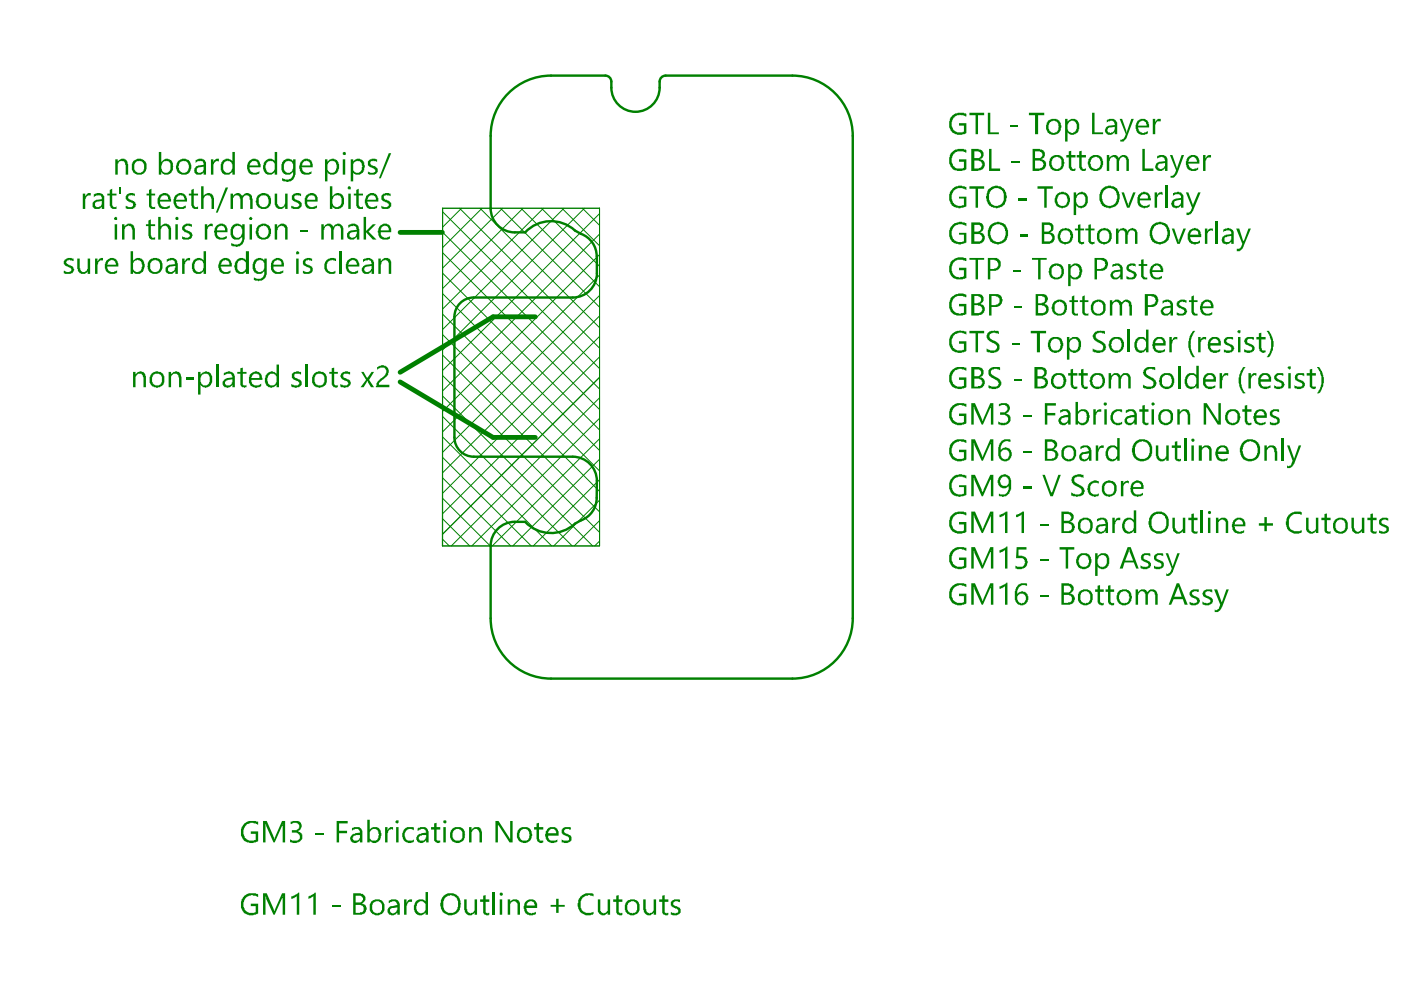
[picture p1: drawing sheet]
<svg xmlns="http://www.w3.org/2000/svg" width="297mm" height="210mm" viewBox="0 0 297 210" stroke-linecap="round" stroke-linejoin="round" font-family="sans-serif">
<g fill="none" stroke="#008000" stroke-width=".51">
<path d="M116.8 16h11.5M129.6 17.3v1.3M139.9 17.3v1.3M141.1 16h26.9M104 28.8v15.5M180.8 28.8v102.3M109.1 49.3h2.2M121.9 48.9l1.3 .7M126.5 54.4v3.6M96.3 67.2v25.5M100.4 63.1h21M100.4 96.8h21"/>
<path d="M104 115.6v15.5M109.1 110.6h2.2M123.2 110.3l-1.3 .7M126.5 101.9v3.7M168 143.9h-51.2"/>
</g>
<g fill="#008000">
<path d="M51.7 189.9h.2a2.77 2.77 0 0 1 2.8-.2v.5l-.6-.3a1.9 1.9 0 0 0-2.4 1.2 1.6 1.6 0 0 0 .6 2.1 1.95 1.95 0 0 0 1.9 .2v-1.3h-1v-.5h1.5v2.1h-.1a2.13 2.13 0 0 1-2.1 .2 2.22 2.22 0 0 1-1.4-2.7l.1-.5z"/>
<path d="M55.8 189.4h.8l1.5 3.8h.1l1.6-3.8h.7v4.5h-.6v-3.7l.2-.2h-.2v.4h-.1l-1.6 3.5h-.2l-1.7-3.9v3.9h-.5z"/>
<path d="M61.8 190l.6-.1v-.1l.7-.3 .1-.2h.2v4.6h-.5v-3.9l-.9 .6h-.2z"/>
<path d="M65.4 190l.5-.1v-.1l.7-.3 .1-.2h.3v4.6h-.6v-3.9l-.9 .6h-.1z"/>
<path d="M70.3 192h1.9v.4h-1.9z"/>
<path d="M85.7 190.7h.5v.6h.1a.76 .76 0 0 1 1.1-.6v.5a.76 .76 0 0 0-1.1 .8h-.1v1.9h-.5z"/>
<path d="M98.4 190.7h.5v2.1h.2a.89 .89 0 0 0 .6 .9l.5-.1 .4-.6v-2.3h.5v3.2h-.5v-.5a1.08 1.08 0 0 1-1.2 .7 1.08 1.08 0 0 1-.9-1.1l-.1-.1z"/>
<path d="M102.4 189.9l.6-.1v.9h.7v.5h-.7v2.2l.4 .2v.1l.3-.1v.3a.85 .85 0 0 1-.8 .1 .85 .85 0 0 1-.5-.8v-2h-.6v-.5h.6z"/>
<path d="M104.4 189.1h.5v4.8h-.5z"/>
<path d="M107.6 190.7h.6v.5a1.13 1.13 0 0 1 1.3-.5 1.13 1.13 0 0 1 .7 1.3v1.9h-.5v-1.8a.79 .79 0 0 0-.4-1 .79 .79 0 0 0-1 .4l-.1 .1v2.3h-.6z"/>
<path d="M117.9 190.6h.5v1.3h1.3v.4h-1.3v1.3h-.5v-1.3h-1.2v-.4h1.2z"/>
<path d="M123 190.2l.1-.2a2.34 2.34 0 0 1 2.7-.5v.5l-.5-.1a1.77 1.77 0 0 0-1.9 .7l-.2 .4a2.46 2.46 0 0 0 .3 2.2h.1a1.96 1.96 0 0 0 2.2 .1v.5a2.27 2.27 0 0 1-3.3-1.8v-.5h.1a1.32 1.32 0 0 1 .4-1.3z"/>
<path d="M126.8 190.7h.5v2.1a.73 .73 0 0 0 .4 .7 .73 .73 0 0 0 .9-.2l.2-.1v-2.5h.6v3.2h-.6v-.5a1 1 0 0 1-.8 .7 1 1 0 0 1-1-.5l-.2-.3z"/>
<path d="M130.7 189.9l.5-.1v.9h.8v.5h-.8v2.2l.4 .2v.1l.4-.1-.2 .5-.9-.2-.1-.3h-.1v-2.4h-.7v-.5h.7z"/>
<path d="M136.4 190.7h.5v2.1h.1a.89 .89 0 0 0 .7 .9l.5-.1 .4-.6v-2.3h.5v3.2h-.5v-.5a1.08 1.08 0 0 1-1.2 .7 1.08 1.08 0 0 1-.9-1.1l-.1-.1z"/>
<path d="M140.4 189.9l.5-.1v.9h.8v.5h-.8v2.2l.4 .2v.1l.4-.1v.3a.85 .85 0 0 1-.9 .1 .85 .85 0 0 1-.4-.8v-2h-.6v-.5h.6z"/>
<path d="M142.2 191.2h.2a1.32 1.32 0 0 1 1.8-.4v.5l-.4-.1a.6 .6 0 0 0-.9-.1 .6 .6 0 0 0 0 .9h.2v.1a1.11 1.11 0 0 1 1.2 1.2v.1a1.42 1.42 0 0 1-2.1 .4v-.5l.3 .3h.5v.1h.3v-.1a.46 .46 0 0 0 .5-.5 .46 .46 0 0 0-.5-.5l-.2-.1a.96 .96 0 0 1-.9-1.3z"/>
<path d="M75.4 189.9v1.4h.7a.77 .77 0 0 0 .7-.4 .77 .77 0 0 0-.1-.9zM75.4 191.9v1.7h.9v-.2a.78 .78 0 0 0 .8-.5 .78 .78 0 0 0-.3-.9zM74.9 189.4h1.5l.3 .1a1.05 1.05 0 0 1 .5 1.7l-.5 .4h.1a1.06 1.06 0 0 1 .8 1.4v.3l-.5 .5-.4 .1h-1.8z"/>
<path d="M79 191.5a1.6 1.6 0 0 0 .6 2.1 1.1 1.1 0 0 0 1.1-.3 1.1 1.1 0 0 0 .3-1.2 1.02 1.02 0 0 0-1.4-.9zM78.7 191.2l.1-.1a1.93 1.93 0 0 1 2.3 0 2.26 2.26 0 0 1-.1 2.7h-.1a1.6 1.6 0 0 1-1.9 0 1.6 1.6 0 0 1-.6-1.7v-.4z"/>
<path d="M82.7 192.8a.75 .75 0 0 0 .5 .8 .75 .75 0 0 0 .9-.4l.1-.8-1.1 .1zM82.4 191a1.77 1.77 0 0 1 2.2 .2l.2 .4v2.3h-.6v-.5a1.06 1.06 0 0 1-1.5 .6 1.06 1.06 0 0 1-.3-1.6l.4-.3 1.4-.2-.1-.3a.69 .69 0 0 0-1.2-.4l-.5 .3z"/>
<path d="M88.1 191.1h.2a1.27 1.27 0 0 1 1.9 .1v-2.1h.5v4.8h-.5v-.5a1.33 1.33 0 0 1-1.4 .7 1.33 1.33 0 0 1-1-1.2v-.9zM88.4 191.6v.3a1.29 1.29 0 0 0 .8 1.8l.8-.3 .1-.4h.1v-1.1a.97 .97 0 0 0-.7-.8 .97 .97 0 0 0-1 .4z"/>
<path d="M94.3 190.4a2.76 2.76 0 0 0 .2 2.9 1.73 1.73 0 0 0 2.4-.4 2.45 2.45 0 0 0-.4-2.9l-.4-.1a1.71 1.71 0 0 0-1.8 .5zM94 189.9a2.16 2.16 0 0 1 3.5 .8l.1 .4a2.4 2.4 0 0 1-.9 2.6 2.17 2.17 0 0 1-2.3 .1 2.17 2.17 0 0 1-1.1-2.1l.2-.9z"/>
<path d="M106 189.4a.38 .38 0 0 1 .5-.1 .38 .38 0 0 1 .1 .5 .38 .38 0 0 1-.5 .1 .38 .38 0 0 1-.1-.5zM106 190.7h.5v3.2h-.5z"/>
<path d="M111.7 191.6v.4h-.2h1.9a.83 .83 0 0 0-.5-.8 .83 .83 0 0 0-1 .1zM111.3 191.3l.2-.2a1.34 1.34 0 0 1 1.5-.4 1.34 1.34 0 0 1 .9 1.2v.6h-2.4l.2 .1a1.02 1.02 0 0 0 1.4 1l.5-.3v.5a1.69 1.69 0 0 1-2.4-.6l-.2-1.1z"/>
<path d="M133.1 191.6v.1a1.29 1.29 0 0 0 .5 1.9h.2a1.12 1.12 0 0 0 1.1-.4 1.12 1.12 0 0 0 .2-1.2 .94 .94 0 0 0-.6-.8 .94 .94 0 0 0-1 .1zM132.9 191.1a1.87 1.87 0 0 1 2.6 .2v.2a1.96 1.96 0 0 1-.6 2.3 1.66 1.66 0 0 1-2-.2 1.66 1.66 0 0 1-.3-2z"/>
</g>
<g fill="none" stroke="#008000" stroke-width=".51">
<path d="M116.8 16a12.8 12.8 0 0 0-12.8 12.8M128.3 16a1.28 1.28 0 0 1 1.3 1.3M129.6 18.6a5.1 5.1 0 0 0 5.1 5.1 5.1 5.1 0 0 0 5.2-5.1M141.1 16a1.28 1.28 0 0 0-1.2 1.3M168 16a12.8 12.8 0 0 1 12.8 12.8M104 44.2a5.1 5.1 0 0 0 5.1 5.1M121.9 48.9a7.5 7.5 0 0 0-10.6 .4M123.2 49.6a5.1 5.1 0 0 1 3.3 4.7M126.6 58a5.1 5.1 0 0 1-5.2 5.1M100.4 63.1a4.1 4.1 0 0 0-4.1 4.1M96.3 92.7a4.1 4.1 0 0 0 4.1 4.1M121.4 96.8a5.1 5.1 0 0 1 5.1 5.1"/>
<path d="M109.1 110.6a5.1 5.1 0 0 0-5.1 5.2M111.3 110.6a7.5 7.5 0 0 0 10.6 .4M126.5 105.6a5.1 5.1 0 0 1-3.3 4.7M104 131.1a12.8 12.8 0 0 0 12.8 12.8M180.8 131.1a12.8 12.8 0 0 1-12.8 12.8"/>
</g>
<path d="M84.8 49.3h9M113.5 67.2h-9l-19.7 11.7M84.8 81l19.7 11.7h9" fill="none" stroke="#008000" stroke-width="1"/>
<g fill="none" stroke="#008000" stroke-width=".21">
<path d="M93.8 44.2h33.3M93.8 57.9l33.3 33.3M93.8 53.6l33.3 33.2M93.8 49.2l33.3 33.3M93.8 44.9l33.3 33.3M93.8 44.2v71.6h33.3M93.8 44.1l.1 71.7M97.4 44.2l29.7 29.6M97.9 44.2l-4.1 4M101.8 44.2l25.3 25.3M102.2 44.2l-8.4 8.3M106.1 44.2l21 20.9"/>
<path d="M106.5 44.2l-12.7 12.6M110.5 44.2l16.6 16.6M110.9 44.2l-17.1 17M114.8 44.2l12.3 12.3M115.2 44.2l-21.4 21.3M119.2 44.2l7.9 7.9M119.6 44.2l-25.8 25.7M123.5 44.2l3.6 3.6M123.9 44.2l-30.1 30M127.1 44.1v71.7M127.1 45.3l-33.3 33.3M127.1 49.6l-33.3 33.3"/>
<path d="M127.1 54l-33.3 33.2M127.1 58.3l-33.3 33.3M93.8 79.6l33.3 33.3M93.8 75.3l33.3 33.2M93.8 70.9l33.3 33.3M93.8 66.6l33.3 33.3M93.8 62.3l33.3 33.2M127.1 62.7l-33.3 33.2M127.1 67l-33.3 33.3M127.1 71.3l-33.3 33.3M127.1 75.7l-33.3 33.3M93.8 96.9l18.8 18.9"/>
<path d="M93.8 92.6l23.2 23.2M93.8 88.3l27.5 27.5M93.8 83.9l31.9 31.9M127.1 84.3l-31.4 31.5M127.1 80l-33.3 33.3M127.1 88.7l-27.1 27.1M127.1 93l-22.7 22.8M127.1 97.4l-18.4 18.4M93.8 114.3l1.5 1.5M93.8 109.9l5.8 5.9M93.8 105.6l10.1 10.2M93.8 101.3l14.5 14.5"/>
<path d="M127.1 101.7l-14 14.1M127.1 106l-9.7 9.8M127.1 110.4l-5.4 5.4M127.1 114.7l-1 1.1"/>
</g>
<g fill="#008000">
<path d="M51.7 174.6h.2a3.2 3.2 0 0 1 2.8-.4v.6h-.1a1.91 1.91 0 0 0-2.8 .7 1.91 1.91 0 0 0 1.1 2.7l1.3-.1v-1.3h-1v-.5h1.5v2.1h-.1a2.13 2.13 0 0 1-2.1 .2 2.38 2.38 0 0 1-.8-3.9z"/>
<path d="M55.8 174.1h.8l1.5 3.7h.1l1.6-3.7h.7v4.5h-.6v-3.8l.2-.1h-.2v.4h-.1l-1.6 3.5h-.2l-1.7-3.9v3.9h-.5z"/>
<path d="M61.6 174.2l.5-.1a1.42 1.42 0 0 1 1.7 .5v.1a1 1 0 0 1-.6 1.4l-.1 .2a1.12 1.12 0 0 1 1 .8 1.12 1.12 0 0 1-.5 1.3l-.2 .1a1.95 1.95 0 0 1-1.9 0v-.5a1.84 1.84 0 0 0 2.1-.2 1.01 1.01 0 0 0-1.2-1.3h-.5v-.5h.6a.79 .79 0 0 0 .9-.8 .79 .79 0 0 0-.9-.7h-.4v.1l-.5 .1z"/>
<path d="M66.8 176.7h1.8v.4h-1.8z"/>
<path d="M71.4 174.1h2.3v.5h-1.8v1.5h1.7v.6h-1.7v1.9h-.5z"/>
<path d="M81.6 175.4h.6v.6l.5-.6h.6v.5h-.2v-.1l-.3 .1a.49 .49 0 0 0-.5 .6l-.1 .2v1.9h-.6z"/>
<path d="M85.5 176a1.83 1.83 0 0 1 2.3-.5v.5a1.22 1.22 0 0 0-1.4-.1 1.22 1.22 0 0 0-.6 1.3v.1a1.17 1.17 0 0 0 2 .7v.5a1.64 1.64 0 0 1-2-.2 1.64 1.64 0 0 1-.4-1.9z"/>
<path d="M92 174.6l.6-.1v.9h.7v.5h-.7v1.8a.49 .49 0 0 0 .6 .5h.1v.4a.86 .86 0 0 1-.9 0 .86 .86 0 0 1-.4-.9v-1.8h-.6v-.5h.6z"/>
<path d="M99.5 175.4h.5v.5a1.42 1.42 0 0 1 1.9-.3l.2 .7h.1v2.3h-.5v-2.1l-.2-.1a.72 .72 0 0 0-.7-.6 .72 .72 0 0 0-.7 .6h-.1v2.2h-.5z"/>
<path d="M105 174.1h.7l2.5 3.9v-3.9h.5v4.5h-.7l-2.3-3.6h-.1v-.3v3.9h-.6z"/>
<path d="M113.8 174.6l.5-.1v.9h.9v.5h-.9v1.9a.6 .6 0 0 0 .9 .4v.4h-.1a.81 .81 0 0 1-1.1-.1l-.1-.5h-.1v-2.1h-.6v-.5h.6z"/>
<path d="M119.1 175.9a1.66 1.66 0 0 1 1.9-.4v.5v-.1l-.5-.1a.59 .59 0 0 0-.6-.1 .59 .59 0 0 0-.3 .6l.3 .4 .4 .1a1.2 1.2 0 0 1 .9 1.4l-.2 .2a1.66 1.66 0 0 1-1.8 .2h-.1v-.6l.4 .2h.4a.52 .52 0 0 0 .7-.4 .46 .46 0 0 0-.5-.5l-.1-.1a.96 .96 0 0 1-.9-1.3z"/>
<path d="M201.9 24.4h.1a2.9 2.9 0 0 1 2.9-.2v.5l-.8-.3a1.91 1.91 0 0 0-2.3 2.2v.2a1.91 1.91 0 0 0 2.6 1.1v-1.3h-1.1v-.5h1.6v2.1a2.4 2.4 0 0 1-3.3-.5h-.1a3 3 0 0 1 .3-3z"/>
<path d="M205.5 23.9h3.2v.5h-1.3v4.1h-.6v-4.1h-1.3z"/>
<path d="M209.4 23.9h.6v4.2h1.8v.4h-2.4z"/>
<path d="M214.1 26.5h1.7v.4h-1.7z"/>
<path d="M218.1 23.9h3.3v.5h-1.3v4.1h-.6v-4.1h-1.4z"/>
<path d="M231.5 23.9h.6v4.2h1.8v.4h-2.4z"/>
<path d="M237.4 25.2h.5l.9 2.9h.2l.9-2.9h.5l-1.6 4.2a1.03 1.03 0 0 1-1.3 .6v-.5v.1l.7-.1 .5-1z"/>
<path d="M244.4 25.2h.5v.8l.2-.4 .4-.4h.6v.5h-.1a.6 .6 0 0 0-.7 0 .6 .6 0 0 0-.2 .7h-.2v2.1h-.5z"/>
<path d="M201.5 32.6a2.68 2.68 0 0 1 3.4-.8v.6h-.1a1.93 1.93 0 0 0-2.5 .1 1.93 1.93 0 0 0-.3 2.4v.2a1.96 1.96 0 0 0 2.4 .5v-1.3h-1.1v-.5h1.6v2.1a2.57 2.57 0 0 1-3.3-.4 3.2 3.2 0 0 1-.1-2.9z"/>
<path d="M209.7 31.6h.5v4.1h1.8v.5h-2.3z"/>
<path d="M214.4 34.2h1.8v.4h-1.8z"/>
<path d="M226.6 32.1l.5-.1v.9h.9v.5h-.9v1.9l.2 .2a.36 .36 0 0 0 .2 .3 .36 .36 0 0 0 .4-.1h.1v.4a.98 .98 0 0 1-1.4-.8v-1.9h-.5v-.5h.5z"/>
<path d="M228.8 32.1l.5-.1v.9h.9v.5h-.9v1.9l.2 .2a.36 .36 0 0 0 .2 .3 .36 .36 0 0 0 .4-.1h.1v.4a.98 .98 0 0 1-1.4-.8v-1.9h-.5v-.5h.5z"/>
<path d="M234.7 32.9h.5v.5h.1a1.06 1.06 0 0 1 1.8 0l.2 .1a1.08 1.08 0 0 1 1.2-.6 1.08 1.08 0 0 1 .8 1v2.3h-.5v-2a.7 .7 0 0 0-.3-.8 .7 .7 0 0 0-.8 .1l-.4 .5v2.2h-.6v-1.9a.65 .65 0 0 0-.5-.9v-.1l-.4 .1a.49 .49 0 0 0-.5 .6l-.1 .2v2h-.5z"/>
<path d="M242.2 31.6h.5v4.1h1.8v.5h-2.3z"/>
<path d="M248.1 32.9h.5l1 2.8 .9-2.8h.5l-1.4 3.9-.4 .5a.79 .79 0 0 1-1 .4v-.5l.1 .1a.7 .7 0 0 0 .8-.5l.3-.7z"/>
<path d="M255.1 32.9h.5v.7l.1-.1a.76 .76 0 0 1 1.1-.6v.5a.97 .97 0 0 0-1.2 1.2v1.6h-.5z"/>
<path d="M201.9 86h.1a3.2 3.2 0 0 1 2.9-.4v.7h-.1a1.93 1.93 0 0 0-2.3 .1 1.93 1.93 0 0 0-.6 2.2 1.75 1.75 0 0 0 2.2 1v-.1h.3v-1.3h-1.1v-.5h1.6v2.1h-.1a2.13 2.13 0 0 1-2.1 .2 2.22 2.22 0 0 1-1.5-2.7l.2-.5z"/>
<path d="M205.9 85.5h.8l1.6 3.7h.1l1.6-3.7h.6v4.5h-.5v-3.7l.1-.2h-.1v.4h-.1l-1.6 3.5h-.3l-1.7-3.9v3.9h-.5z"/>
<path d="M211.8 85.7a2.21 2.21 0 0 1 2.1 0 1.1 1.1 0 0 1-.6 1.9l-.1 .1a1.17 1.17 0 0 1 1 1.5 1.79 1.79 0 0 1-2 1v-.2l-.6-.1v-.5l.4 .1v.1a1.69 1.69 0 0 0 1.7-.4 1.01 1.01 0 0 0-1.1-1.3h-.6v-.5h.6a.86 .86 0 0 0 .8-.3 .86 .86 0 0 0 .1-1 1.5 1.5 0 0 0-1.7 0z"/>
<path d="M217 88.1h1.8v.4h-1.8z"/>
<path d="M221.5 85.5h2.4v.5h-1.8v1.6h1.6v.5h-1.6v1.9h-.6z"/>
<path d="M231.8 86.8h.5v.6l.2-.1a1.05 1.05 0 0 1 1-.5v.5a.97 .97 0 0 0-1.2 1.2v1.5h-.5z"/>
<path d="M235.7 87.4a1.83 1.83 0 0 1 2.2-.5v.5a1.28 1.28 0 0 0-1.8 .4 1.28 1.28 0 0 0 .5 1.8l.5 .2v-.2h.6l.2-.2v.5a1.64 1.64 0 0 1-2.1-.3 1.64 1.64 0 0 1-.1-2z"/>
<path d="M242.2 86l.5-.1v.9h.8v.5h-.8v2.2l.4 .1v.2l.4-.2v.4h-.1a.69 .69 0 0 1-1.1-.2l-.1-.2v-2.3h-.6v-.5h.6z"/>
<path d="M249.6 86.8h.5v.5a1.42 1.42 0 0 1 2-.3l.1 .7h.1v2.3h-.5v-2.1l-.1-.1a.72 .72 0 0 0-.7-.6 .72 .72 0 0 0-.7 .6h-.2v2.2h-.5z"/>
<path d="M255.2 85.5h.7l2.4 3.9v-3.9h.5v4.5h-.6l-2.3-3.6h-.2v-.3v3.9h-.5z"/>
<path d="M263.9 86l.5-.1v.9h.9v.5h-.9v1.9a.6 .6 0 0 0 .9 .4v.4a.98 .98 0 0 1-1.4-.8v-1.9h-.5v-.5h.5z"/>
<path d="M269.2 87.3h.2a1.32 1.32 0 0 1 1.8-.4v.5l-.4-.1v-.1h-.4a.52 .52 0 0 0-.6 .6l.6 .4a1.2 1.2 0 0 1 .9 1.4l-.1 .2a1.81 1.81 0 0 1-2 .2v-.6l.3 .2h.5v.2l.3-.2a.46 .46 0 0 0 .5-.4 .46 .46 0 0 0-.5-.5l-.1-.1a.96 .96 0 0 1-1-1.3z"/>
<path d="M201.9 93.7h.1a2.77 2.77 0 0 1 2.9-.3v.5l-.7-.2a1.9 1.9 0 0 0-2.3 1.1 1.6 1.6 0 0 0 .5 2.1 1.95 1.95 0 0 0 2 .3v-1.3h-1.1v-.6h1.6v2.1h-.1a2.13 2.13 0 0 1-2.1 .3 2.25 2.25 0 0 1-1.3-2.9v-.4z"/>
<path d="M205.9 93.1h.8l1.6 3.8h.1l1.6-3.8h.6v4.6h-.5v-3.8l.1-.1h-.1v.4h-.1l-1.6 3.5h-.3l-1.7-3.9v3.9h-.5z"/>
<path d="M217 95.7h1.8v.4h-1.8z"/>
<path d="M232.3 94.4h.5v.7h.2a.76 .76 0 0 1 1-.7v.6a.76 .76 0 0 0-1 .7h-.2v2h-.5z"/>
<path d="M245.1 94.4h.5v2.2h.1l.1 .6 .6 .2 .2-.1a.46 .46 0 0 0 .5-.5h.2v-2.4h.5v3.3h-.5v-.5a1.08 1.08 0 0 1-1.2 .6 1.08 1.08 0 0 1-.9-1l-.1-.2z"/>
<path d="M249.1 93.7l.5-.2v.9h.8v.6h-.8v2.3h.4v.1l.4-.1v.4a.85 .85 0 0 1-.9 0 .85 .85 0 0 1-.4-.8v-1.9h-.7v-.6h.7z"/>
<path d="M251 92.9h.6v4.8h-.6z"/>
<path d="M254.2 94.4h.6v.6a1.12 1.12 0 0 1 1.4-.6 1.12 1.12 0 0 1 .7 1.3v2h-.5v-1.8a.79 .79 0 0 0-.4-1 .79 .79 0 0 0-1.1 .3l-.1 .1v2.4h-.6z"/>
<path d="M268.1 94.4h.5v.6a1.11 1.11 0 0 1 1.3-.6 1.11 1.11 0 0 1 .8 1.2l.1 .1v2h-.5v-1.8h-.1a.77 .77 0 0 0-.3-.9 .77 .77 0 0 0-.9 0l-.4 .5v2.2h-.5z"/>
<path d="M271.7 92.9h.5v4.8h-.5z"/>
<path d="M272.9 94.4h.5l.9 2.9 1.1-2.9h.5l-1.5 3.8a1.39 1.39 0 0 1-1.5 1v-.5h.1a.52 .52 0 0 0 .8-.4l.3-.6z"/>
<path d="M201.9 116.5h.1a3.2 3.2 0 0 1 2.9-.4v.7h-.1a1.93 1.93 0 0 0-2.3 .1 1.93 1.93 0 0 0-.6 2.2 1.75 1.75 0 0 0 2.2 1.1v-.2h.3v-1.3h-1.1v-.5h1.6v2.1h-.1a2.13 2.13 0 0 1-2.1 .2 2.38 2.38 0 0 1-.8-3.8z"/>
<path d="M205.9 116h.8l1.6 3.8h.1l1.6-3.8h.6v4.5h-.5v-3.7l.1-.1h-.1v.3h-.1l-1.6 3.5h-.3l-1.7-3.8v3.8h-.5z"/>
<path d="M211.9 116.7l1.3-.6 .1-.2h.3v4.6h-.5v-3.8l-.9 .5h-.3z"/>
<path d="M215.5 116h2.1v.5h-1.7v1.3a1.66 1.66 0 0 1 2 1.2v.1a1.61 1.61 0 0 1-2 1.6l-.6-.2v-.6l.2 .1a1.21 1.21 0 0 0 1.7-.4l.2-.5h-.2v-.4l-.4-.4h-1.4z"/>
<path d="M220.5 118.6h1.8v.4h-1.8z"/>
<path d="M224.7 116h3.1v.5h-1.3v4h-.5v-4h-1.3z"/>
<path d="M242.2 117.4l.4-.1h1.2l.1 .1v.6l-.5-.3a.63 .63 0 0 0-.8 .1 .63 .63 0 0 0-.1 .7l.7 .4a.85 .85 0 0 1 .8 .6 .85 .85 0 0 1-.4 .9 1.7 1.7 0 0 1-1.8 0v-.5l.4 .1v.2l.7 .1v-.1a.43 .43 0 0 0 .6-.3 .43 .43 0 0 0-.4-.5l-.2-.3a.91 .91 0 0 1-.9-.5 .91 .91 0 0 1 .1-.9z"/>
<path d="M244.7 117.8h.1a1.32 1.32 0 0 1 1.8-.4v.6l-.5-.3a.59 .59 0 0 0-.6 0 .59 .59 0 0 0-.3 .5 .7 .7 0 0 0 .8 .5v.2a.85 .85 0 0 1 .8 .8 .85 .85 0 0 1-.8 .8v.2l-1.3-.2v-.6l.2 .3 .7 .1v-.1a.49 .49 0 0 0 .6-.5 .49 .49 0 0 0-.6-.4v-.2a.96 .96 0 0 1-.9-1.3z"/>
<path d="M247.1 117.3h.6l.9 2.7h.1l.9-2.7h.5l-1.4 3.9-.8 .9h-.6v-.5l.4 .1v-.1l.4-.1 .3-1z"/>
<path d="M201.9 124.2h.1a2.77 2.77 0 0 1 2.9-.3v.5h-.1a1.93 1.93 0 0 0-2.3 .1 1.93 1.93 0 0 0-.6 2.3 1.75 1.75 0 0 0 2.2 1v-.1h.3v-1.3h-1.1v-.5h1.6v2.1h-.1a2.13 2.13 0 0 1-2.1 .2 2.22 2.22 0 0 1-1.5-2.7l.2-.5z"/>
<path d="M205.9 123.7h.8l1.6 3.7h.1l1.6-3.7h.6v4.5h-.5v-3.8l.1-.1h-.1v.4h-.1l-1.6 3.5h-.3l-1.7-3.9v3.9h-.5z"/>
<path d="M211.9 124.3l1.3-.5 .1-.3h.3v4.7h-.5v-3.9l-.9 .5h-.3z"/>
<path d="M220.5 126.3h1.8v.4h-1.8z"/>
<path d="M232.7 124.2l.5-.1v.9h.8v.5h-.8v1.8a.43 .43 0 0 0 .2 .5 .43 .43 0 0 0 .5 0h.1l-.1 .5h-.5v-.1a.67 .67 0 0 1-.7-.8v-1.9h-.5v-.5h.5z"/>
<path d="M234.9 124.2l.5-.1v.9h.8v.5h-.8v1.8a.43 .43 0 0 0 .2 .5 .43 .43 0 0 0 .5 0h.1l-.1 .5h-.5v-.1a.67 .67 0 0 1-.7-.8v-1.9h-.5v-.5h.5z"/>
<path d="M240.8 125h.5v.5h.1a1 1 0 0 1 1-.5 1 1 0 0 1 .8 .6 1.1 1.1 0 0 1 1.2-.6 1.1 1.1 0 0 1 .9 .9h.2v2.3h-.6v-2.1l-.1-.2a.66 .66 0 0 0-.7-.5 .66 .66 0 0 0-.6 .6h-.1v2.2h-.5v-2.3h-.2a.54 .54 0 0 0-.8-.5l-.5 .3-.1 .4v2.1h-.5z"/>
<path d="M252.3 125.4a1.81 1.81 0 0 1 1.9-.4v.6a.95 .95 0 0 0-1.5 .1v.3l.3 .3 .5 .1 .3 .3a.46 .46 0 0 1 .5 .5 .93 .93 0 0 1-1 1.1l-1-.1-.1-.6 .4 .2h.4v.2l.4-.2a.4 .4 0 0 0 .4-.2 .4 .4 0 0 0 0-.4l-.3-.3-.5-.1a.92 .92 0 0 1-.7-1.4z"/>
<path d="M255.2 125.2l.5-.2h1.2l.1 .1v.5l-.5-.2-.9 .1-.1 .4h.1v.2l.8 .4a.85 .85 0 0 1 .8 .9 .85 .85 0 0 1-.8 .8v.1h-.9l-.6-.2v-.5l.4 .2h.4a.66 .66 0 0 0 .9-.5l-.4-.4-.3-.1a.94 .94 0 0 1-.9-.6 .94 .94 0 0 1 .2-1z"/>
<path d="M257.4 125h.7l.9 2.7 1-2.7h.5l-1.4 3.7-.4 .6a1.1 1.1 0 0 1-1.2 .5v-.5l.2 .1a.7 .7 0 0 0 .8-.5l.2-.7z"/>
<path d="M201.9 78.3h.1a3.2 3.2 0 0 1 2.9-.4v.7h-.1a1.91 1.91 0 0 0-2.9 .7 1.91 1.91 0 0 0 1.2 2.7l1.3-.2v-1.3h-1.1v-.5h1.6v2.1h-.1a2.13 2.13 0 0 1-2.1 .3 2.38 2.38 0 0 1-.8-3.9z"/>
<path d="M209.6 78.5h.1a1.51 1.51 0 0 1 1.8-.7l.5 .1v.6a1.55 1.55 0 0 0-1.9 .1 .92 .92 0 0 0 .8 1.2 1.99 1.99 0 0 1 1.4 1.4 1.5 1.5 0 0 1-2.2 1.2l-.5-.2v-.6a1.81 1.81 0 0 0 1.9 .2 .8 .8 0 0 0-.5-1.3v-.1l-.4-.1a1.43 1.43 0 0 1-1-1.7z"/>
<path d="M214.9 80.4h1.7v.4h-1.7z"/>
<path d="M227 78.3l.5-.1v.9h.9v.5h-.9v2a.6 .6 0 0 0 .9 .4v.4h-.1a.81 .81 0 0 1-1-.2l-.2-.5h-.1v-2.1h-.5v-.5h.5z"/>
<path d="M229.2 78.3l.5-.1v.9h.9v.5h-.9v2a.6 .6 0 0 0 .9 .4v.4h-.1a.81 .81 0 0 1-1-.2l-.2-.5h-.1v-2.1h-.5v-.5h.5z"/>
<path d="M235.1 79.1h.5v.5h.1a1.06 1.06 0 0 1 1.8 0l.2 .2a1.09 1.09 0 0 1 1.3-.7 1.09 1.09 0 0 1 .7 1.3v2h-.5v-1.9a.75 .75 0 0 0-.5-1 .75 .75 0 0 0-.9 .8h-.1v2.1h-.6v-2.2a.73 .73 0 0 0-.8-.7 .73 .73 0 0 0-.6 .9l-.1 .1v1.9h-.5z"/>
<path d="M242.5 78.5l.1-.2a2.29 2.29 0 0 1 2.2-.5l.1 .7-.6-.2v-.1h-.7l-.1 .1a.49 .49 0 0 0-.5 .7v.1a2.52 2.52 0 0 0 1.5 1.1v.1a1.09 1.09 0 0 1 .7 1.2 1.09 1.09 0 0 1-1.2 .9v.1l-1.4-.1v-.2h-.3v-.6a2.13 2.13 0 0 0 2.1 .2l.1-.2a.92 .92 0 0 0-.9-1.2v-.1a1.61 1.61 0 0 1-1.3-1.4h.2z"/>
<path d="M249.9 77.6h.5v4.8h-.5z"/>
<path d="M258.6 79.1h.5v.7l.4-.4a.67 .67 0 0 1 .9-.3v.5h-.3a.72 .72 0 0 0-.9 .8l-.1 .3v1.7h-.5z"/>
<path d="M263.4 78.1l.3-.3h.3l-.2 .4a5 5 0 0 0 0 4.9l.2 .3h-.5l-.1-.4a3.7 3.7 0 0 1-.8-3h.1v-.5z"/>
<path d="M264.7 79.1h.5v.7l.1-.2a.73 .73 0 0 1 1.1-.5v.5h-.3v-.1h-.2v.1a.46 .46 0 0 0-.6 .6l-.1 .1v2.1h-.5z"/>
<path d="M270.3 79.5a1.66 1.66 0 0 1 1.8-.3v.6v-.2l-.4-.1h-.4a.52 .52 0 0 0-.6 .7l.2 .2 1.1 .4 .1 .3a.52 .52 0 0 1 0 .9v.1a1.55 1.55 0 0 1-1.9 .1v-.5l.3 .1v.2h.4a.52 .52 0 0 0 .8-.4v-.3l-.2-.2a1.36 1.36 0 0 1-1.3-1.1z"/>
<path d="M274.8 79.2h.3v-.1h1.3l.1 .1v.6l-.5-.3a.63 .63 0 0 0-.7 .1 .63 .63 0 0 0-.2 .7l.4 .1v.1a1.13 1.13 0 0 1 1.2 1.3l-.3 .3a1.62 1.62 0 0 1-2 .1v-.5l.8 .3a.66 .66 0 0 0 .9-.5l-.1-.3-.5-.1v-.2a.96 .96 0 0 1-.9-1.3z"/>
<path d="M277.7 78.3l.5-.1v.9h.8v.5h-.8v1.9a.43 .43 0 0 0 .1 .5 .43 .43 0 0 0 .6 0h.1v.4a.86 .86 0 0 1-1-.1 .86 .86 0 0 1-.3-.8v-1.9h-.7v-.5h.7z"/>
<path d="M279.3 77.8h.3a4.6 4.6 0 0 1 .8 4.3l-.2 .5a.9 .9 0 0 1-.9 .8 4.6 4.6 0 0 0 .1-5.3z"/>
<path d="M201.9 70.7h.1a3.2 3.2 0 0 1 2.9-.4v.6a2.06 2.06 0 0 0-2.7 .3 2.36 2.36 0 0 0 0 2.6 1.94 1.94 0 0 0 2.2 .4v-1.3h-1.1v-.5h1.6v2h-.1a2.13 2.13 0 0 1-2.1 .3 2.38 2.38 0 0 1-.8-3.9z"/>
<path d="M205.5 70.1h3.2v.6h-1.3v4h-.6v-4h-1.3z"/>
<path d="M209.3 70.7l.4-.4 1-.2v-.1l1.1 .3v.5l-.5-.1a1.08 1.08 0 0 0-1.6 .6h.1l.2 .5 .3 .2v.1a2.15 2.15 0 0 1 1.6 1.2 1.35 1.35 0 0 1-1.2 1.5h-.7v-.1l-.8-.1v-.7a1.95 1.95 0 0 0 1.9 .3 .88 .88 0 0 0-.5-1.5l-.4-.1v-.1a1.34 1.34 0 0 1-.9-1.8z"/>
<path d="M214.5 72.7h1.7v.4h-1.7z"/>
<path d="M218.5 70.1h3.3v.6h-1.3v4h-.7v-4h-1.3z"/>
<path d="M231.8 70.8h.1a1.41 1.41 0 0 1 1.7-.7h.5l.2 .7-.7-.1v-.2h-.6l-.2 .2a.49 .49 0 0 0-.5 .6v.3l.7 .5a1.72 1.72 0 0 1 1.4 1.2v.1a.97 .97 0 0 1-1 1.3l-.2 .1-1.3-.1v-.1h-.2v-.7l.2 .1a2.12 2.12 0 0 0 1.9 .2v-.3h.1a.92 .92 0 0 0-.8-1.2l-.1-.1a1.59 1.59 0 0 1-1.3-1.5h.1z"/>
<path d="M239.1 69.9h.5v4.8h-.5z"/>
<path d="M247.9 71.4h.5v.7h.2a.67 .67 0 0 1 .8-.7h.2v.6l-.4-.2v.2l-.5 .1v.3h-.1l-.2 2.3h-.5z"/>
<path d="M252.7 70.4l.3-.3h.4l-.5 1a4.3 4.3 0 0 0-.4 2.4l.2 1.2 .7 1h-.5l-.4-.6a4.6 4.6 0 0 1 .2-4.7z"/>
<path d="M254 71.4h.6v.7v-.1a1.1 1.1 0 0 1 1.1-.6v.6l-.5-.2-.6 .7v2.2h-.6z"/>
<path d="M259.5 72a1.55 1.55 0 0 1 1.9-.4v.5v-.1l-.5-.2a.59 .59 0 0 0-.6 0 .59 .59 0 0 0-.3 .6l.3 .3 .6 .3a.92 .92 0 0 1 .4 1.6l-.6 .2-1.2-.1v-.7l.4 .2v.1h.4a.52 .52 0 0 0 .8-.4 .46 .46 0 0 0-.6-.5v-.1a1.13 1.13 0 0 1-1-1.3z"/>
<path d="M263.9 71.8a1.81 1.81 0 0 1 2-.2v.5l-.6-.3a.63 .63 0 0 0-.7 .1 .63 .63 0 0 0-.2 .7 2.52 2.52 0 0 1 1.6 1.1v.5a1.73 1.73 0 0 1-1.7 .6v-.1l-.5-.1v-.6l.8 .3a.56 .56 0 0 0 .7-.1 .56 .56 0 0 0 0-.7l-.5-.1v-.1a1.02 1.02 0 0 1-.9-1.5z"/>
<path d="M266.9 70.7l.5-.2v.9h.9v.6h-.9v1.8l.2 .1a.52 .52 0 0 0 .7 .4v.4a.98 .98 0 0 1-1.4-.9v-1.8h-.5v-.6h.5z"/>
<path d="M268.6 70.1h.5l.1 .4a4.2 4.2 0 0 1-.1 5.1l-.1 .1h-.4v-.1a4.3 4.3 0 0 0 0-5.3z"/>
<path d="M201.9 47.7h.1a1.05 1.05 0 0 1 1.1-.5l.9-.2v.2l.9 .1v.6l-.3-.1a1.88 1.88 0 0 0-2.3 .3 1.88 1.88 0 0 0-.3 2.3v.3h.2a1.54 1.54 0 0 0 2.2 .4v-1.3h-1.1v-.4h1.6v2l-.4 .2a1.95 1.95 0 0 1-2 0 1.88 1.88 0 0 1-1.3-2.2l.2-.9z"/>
<path d="M216.3 49.6h1.7v.5h-1.7z"/>
<path d="M228.6 47.7l.5-.2v1h.8v.3h-.8v2a.44 .44 0 0 0 .2 .6 .44 .44 0 0 0 .6-.2v.5a.86 .86 0 0 1-1 0 .86 .86 0 0 1-.3-.9v-2h-.7v-.3h.7z"/>
<path d="M230.8 47.7l.5-.2v1h.8v.3h-.8v2a.44 .44 0 0 0 .2 .6 .44 .44 0 0 0 .6-.2v.5a.86 .86 0 0 1-1 0 .86 .86 0 0 1-.3-.9v-2h-.7v-.3h.7z"/>
<path d="M236.6 48.5h.5v.5a1.21 1.21 0 0 1 1.7-.4l.3 .5a.46 .46 0 0 1 .5-.5 .5 .5 0 0 1 .8-.1 .92 .92 0 0 1 .8 .7v2.5h-.6v-1.8a.75 .75 0 0 0-.6-1.1 .75 .75 0 0 0-.8 1h-.1v1.9h-.5v-1.9a.73 .73 0 0 0-.7-1 .73 .73 0 0 0-.8 .8v2.1h-.5z"/>
<path d="M248.4 48.5h.6l.7 2.3h.2v.5l1-2.8h.5l-1.3 3.2h-.5z"/>
<path d="M255.5 48.5h.5v.6v-.1a1.1 1.1 0 0 1 1.2-.5v.5a.84 .84 0 0 0-1 .1 .84 .84 0 0 0-.2 .9v1.7h-.5z"/>
<path d="M257.7 46.9h.5v4.8h-.5z"/>
<path d="M262.1 48.5h.6l1 2.7 1-2.7h.5l-1.7 4.1-.6 .7h-.7v-.6a.7 .7 0 0 0 .9-.3l.3-.7z"/>
<path d="M201.5 55.6a2.68 2.68 0 0 1 3.4-.8v.5a3.2 3.2 0 0 0-2.2-.1 2.01 2.01 0 0 0 .2 3.5l.7 .1v-.1l.8-.1v-1.3h-1.1v-.5h1.6v2a2.22 2.22 0 0 1-2 .4 2.01 2.01 0 0 1-1.7-2.2v-.6z"/>
<path d="M205.5 54.7h3.2v.4h-1.3v4.1h-.6v-4.1h-1.3z"/>
<path d="M214.8 57.2h1.7v.3h-1.7z"/>
<path d="M218.8 54.7h3.1v.4h-1.3v4.1h-.5v-4.1h-1.3z"/>
<path d="M239 56.3l.6-.4 1.2 .1v.5l-.7-.2h-.2v.1a.4 .4 0 0 0-.6 .3 .4 .4 0 0 0 .4 .5l.3 .2a.91 .91 0 0 1 .9 .7 .91 .91 0 0 1-.4 1l-1.4 .1-.3-.1v-.6a.96 .96 0 0 0 1.6 0l-.1-.6-1.1-.4-.4-.3z"/>
<path d="M241.9 55.1l.6-.1v1h.7v.4h-.7v1.9a.49 .49 0 0 0 .6 .5l.1-.1v.5h-.1a.82 .82 0 0 1-1-.5h-.2v-2.3h-.5v-.4h.5z"/>
<path d="M201.9 40h.1a1.05 1.05 0 0 1 1.1-.5l.1-.1h.8v.1l.9 .1v.7l-.3-.2a1.98 1.98 0 0 0-2.4 .4v.2a1.81 1.81 0 0 0-.3 1.9 1.81 1.81 0 0 0 1.6 1.1l.9-.2v-1.4h-1.1v-.4h1.6v2.1l-1.1 .2a2.13 2.13 0 0 1-2.6-2.4l.2-.8z"/>
<path d="M205.5 39.5h3.2v.5h-1.3v4h-.6v-4h-1.3z"/>
<path d="M215.9 42h1.9v.5h-1.9z"/>
<path d="M220 39.5h3.2v.5h-1.3v4h-.5v-4h-1.4z"/>
<path d="M237.8 40.8h.5l.8 2.3h.1v.6l1.1-2.9h.5l-1.3 3.2h-.5z"/>
<path d="M244.8 40.8h.5v.6l.4-.6h.4v-.1l.4 .1v.5l-.3-.1h-.4v.1a.7 .7 0 0 0-.5 .8v1.9h-.5z"/>
<path d="M247 39.2h.5v4.8h-.5z"/>
<path d="M251.4 40.8h.6l1 2.7 1-2.7h.6l-1.6 3.9-.9 .9h-.5v-.5h.5l.4-.4 .2-.7z"/>
<path d="M201.5 109.5a2.68 2.68 0 0 1 3.4-.8v.5l-.8-.2a1.91 1.91 0 0 0-2.3 2.2v.1a1.91 1.91 0 0 0 2.6 1.2v-1.3h-1.1v-.5h1.6v2.1a2.4 2.4 0 0 1-3.3-.6h-.1a3.7 3.7 0 0 1 0-2.7z"/>
<path d="M205.9 108.5h.8l1.6 3.7h.1l1.6-3.7h.6v4.5h-.5v-3.8l.1-.1h-.1v.4h-.1l-1.6 3.5h-.3l-1.7-3.9v3.9h-.5z"/>
<path d="M211.9 109.1l.7-.1 .6-.5h.4v4.5h-.5v-3.9l-.3 .3-.5 .1v.1h-.4z"/>
<path d="M215.4 109.1l.7-.1 .6-.5h.4v4.5h-.5v-3.9l-.3 .3-.5 .1v.1h-.4z"/>
<path d="M220.5 111.1h1.8v.4h-1.8z"/>
<path d="M235.8 109.8h.6v.7l.1-.1a.76 .76 0 0 1 1-.6v.5a.76 .76 0 0 0-1 .8l-.1 .1v1.8h-.6z"/>
<path d="M248.6 109.8h.5v2.2h.1a.78 .78 0 0 0 1.2 .6l.4-.5v-2.3h.5v3.2h-.5v-.4a1.11 1.11 0 0 1-1.3 .6 1.11 1.11 0 0 1-.8-1.1l-.1-.1z"/>
<path d="M252.6 109l.5-.1v.9h.8v.5h-.8v1.9a.46 .46 0 0 0 .3 .5 .46 .46 0 0 0 .5-.1v.4a.8 .8 0 0 1-.9 .1 .8 .8 0 0 1-.4-.9v-1.9h-.6v-.5h.6z"/>
<path d="M254.6 108.2h.5v4.8h-.5z"/>
<path d="M257.8 109.8h.5v.6v-.1a1.12 1.12 0 0 1 1.4-.5 1.12 1.12 0 0 1 .7 1.3v1.9h-.5v-1.8a.65 .65 0 0 0-.5-.9 .55 .55 0 0 0-.6-.1 .55 .55 0 0 0-.3 .5h-.2v2.3h-.5z"/>
<path d="M268.1 109.6h.5v1.3h1.3v.6h-1.3v1.1h-.5v-1.1h-1.2v-.6h1.2z"/>
<path d="M273.1 109.2a3 3 0 0 1 2.9-.6v.6v-.1l-.4-.1a1.86 1.86 0 0 0-2.3 2.3 1.57 1.57 0 0 0 1.8 1.3h.5v-.1l.4-.1v.5a2.25 2.25 0 0 1-3.1-.9l-.3-.8v-.7h.2a1.52 1.52 0 0 1 .3-1.3z"/>
<path d="M276.9 109.8h.5v2a.77 .77 0 0 0 .4 .8 .77 .77 0 0 0 .9-.1l.3-.3v-2.4h.5v3.2h-.5v-.4a1.13 1.13 0 0 1-1.2 .5 1.13 1.13 0 0 1-.9-.9z"/>
<path d="M280.8 109l.5-.1v.9h.8v.5h-.8v1.8a.48 .48 0 0 0 .2 .6 .48 .48 0 0 0 .6-.1v.5a.96 .96 0 0 1-1.3-.9v-1.9h-.6v-.5h.6z"/>
<path d="M286.5 109.8h.6v2.2h.1a.78 .78 0 0 0 1.2 .6l.3-.5v-2.3h.6v3.2h-.6v-.4a1.11 1.11 0 0 1-1.2 .6 1.11 1.11 0 0 1-.8-1.1l-.2-.1z"/>
<path d="M290.6 109l.5-.1v.9h.8v.5h-.8v1.9a.46 .46 0 0 0 .2 .5 .46 .46 0 0 0 .6-.1v.4a.8 .8 0 0 1-1 .1 .8 .8 0 0 1-.3-.9v-1.9h-.7v-.5h.7z"/>
<path d="M292.4 110.3h.1a1.32 1.32 0 0 1 1.8-.4v.5l-.5-.2h-.5v.1a.39 .39 0 0 0-.4 .4 .39 .39 0 0 0 .4 .4v.1a1.16 1.16 0 0 1 1.2 1.4 1.8 1.8 0 0 1-2.1 .4v-.6v.1l.8 .3h.4v-.2a.39 .39 0 0 0 .3-.4 .39 .39 0 0 0-.3-.4l-.3-.2a.96 .96 0 0 1-.9-1.3z"/>
<path d="M201.5 63.3a2.68 2.68 0 0 1 3.4-.8v.5a3.2 3.2 0 0 0-2.2-.1 2.01 2.01 0 0 0 .2 3.5l.8 .1v-.1l.7-.1v-1.3h-1.1v-.6h1.6v2.1a2.22 2.22 0 0 1-2 .4 2.04 2.04 0 0 1-1.7-2.3z"/>
<path d="M215 64.8h1.7v.4h-1.7z"/>
<path d="M227.3 62.9l.5-.3v1.1h.8v.3h-.8v1.9a.48 .48 0 0 0 .2 .5 .48 .48 0 0 0 .6 0v.5h-.6a.9 .9 0 0 1-.7-.9v-2h-.6v-.3h.6z"/>
<path d="M229.5 62.9l.5-.3v1.1h.8v.3h-.8v1.9a.48 .48 0 0 0 .2 .5 .48 .48 0 0 0 .6 0v.5h-.6a.9 .9 0 0 1-.7-.9v-2h-.6v-.3h.6z"/>
<path d="M235.3 63.7h.5v.5l.2-.2a.95 .95 0 0 1 .8-.5 .95 .95 0 0 1 .9 .5l.1 .2a1.08 1.08 0 0 1 1.2-.7 1.08 1.08 0 0 1 .9 1.1l.1 .1v2.2h-.5v-1.9h-.2a.7 .7 0 0 0-.3-1 .7 .7 0 0 0-1 .4l-.1 .2v2.3h-.5v-2.2a.8 .8 0 0 0-1.3-.5l-.1 .4h-.2v2.3h-.5z"/>
<path d="M249.6 63.9h.1a1.66 1.66 0 0 1 1.9-.2v.5l-1.1-.3-.5 .4a.65 .65 0 0 0 .7 .7v.1a.94 .94 0 0 1 .9 .5 .94 .94 0 0 1-.2 1 2.5 2.5 0 0 1-1.9 .2v-.5h.1a.97 .97 0 0 0 1.6-.3h-.2l-.1-.4-.5-.1v-.2h-.4l-.5-.5z"/>
<path d="M252.6 62.9l.5-.3v1.1h.8v.3h-.8v1.9a.52 .52 0 0 0 .7 .6l.1-.1v.5h-.3a.9 .9 0 0 1-1-.9v-2h-.5v-.3h.5z"/>
<path d="M201.9 101.2h.1a1.1 1.1 0 0 1 1.2-.5l.1-.2h.7v.2l.9 .1v.7l-.3-.2a1.88 1.88 0 0 0-2.3 .3 1.88 1.88 0 0 0-.3 2.3v.3h.2a1.54 1.54 0 0 0 2.2 .4v-1.3h-1.1v-.4h1.6v2.1l-1.1 .2a2.13 2.13 0 0 1-2.6-2.4l.2-.8z"/>
<path d="M205.9 100.7h.8l1.4 3.1 .2 .6 1.7-3.7h.6v4.5h-.5v-3.9h.1h-.1v.4h-.1l-1.6 3.5h-.3l-1.7-3.9v3.9h-.5z"/>
<path d="M217 103.1h1.8v.6h-1.8z"/>
<path d="M221 100.7h.5l1.5 4 1.4-4h.5l-1.7 4.5h-.5z"/>
<path d="M227.3 101.2l.5-.4a2.5 2.5 0 0 1 1.9-.1v.6a1.64 1.64 0 0 0-1.9 .2 .92 .92 0 0 0 .9 1.1v.2a1.59 1.59 0 0 1 1.3 1.5h-.1l-.2 .5a2.53 2.53 0 0 1-1.9 .4l-.7-.1v-.7h.2a1.58 1.58 0 0 0 2 0v-.6l-.9-.7a1.6 1.6 0 0 1-1.3-1.4z"/>
<path d="M230.8 102.6a1.72 1.72 0 0 1 2.2-.5v.5l-.2-.1a1.1 1.1 0 0 0-1.5 .4 1.29 1.29 0 0 0 0 1.5 1.29 1.29 0 0 0 1.4 .4l.3-.2v.5l-.5 .1a1.44 1.44 0 0 1-1.9-.9l-.1-.8h.1z"/>
<path d="M237.7 102h.5v.6v-.1a.7 .7 0 0 1 .8-.5v-.2l.3 .2v.5a.84 .84 0 0 0-.9 .1 .84 .84 0 0 0-.2 .9v1.7h-.5z"/>
<path d="M28.2 78.9h.5v.5a1.48 1.48 0 0 1 1.6-.5l.4 .2 .2 .7v2.3h-.5v-2.1l-.1-.4a.79 .79 0 0 0-1-.4v.2a.74 .74 0 0 0-.6 .9v1.8h-.5z"/>
<path d="M35.8 78.9h.5v.5v-.2a1.3 1.3 0 0 1 1.8-.2l.4 .9v2.2h-.5v-2.1h-.2a.79 .79 0 0 0-.8-.8 .79 .79 0 0 0-.7 1v1.9h-.5z"/>
<path d="M39.4 80h1.7v.5h-1.7z"/>
<path d="M45.9 77.3h.5v4.8h-.5z"/>
<path d="M51 78.1l.5-.2v1h.8v.3h-.8v2a.49 .49 0 0 0 .6 .5l.2-.1v.5l-.4 .1-.2-.1a.72 .72 0 0 1-.7-.9v-2h-.7v-.3h.7z"/>
<path d="M61.9 79.2a2.08 2.08 0 0 1 1.8-.3h.1v.6l-.2-.3h-.4a.52 .52 0 0 0-.8 .4v.3l.5 .4a1.02 1.02 0 0 1 .9 1.4l-.4 .4-.9 .1-.7-.2v-.5l.3 .1a.76 .76 0 0 0 .9 .2 .76 .76 0 0 0 .4-.7l-.1-.2a2.28 2.28 0 0 1-1.4-.9z"/>
<path d="M64.7 77.3h.6v4.8h-.6z"/>
<path d="M70.3 78.1l.6-.2v1h.7v.3h-.7v2a.45 .45 0 0 0 .2 .5 .45 .45 0 0 0 .5-.1v.5h-.2v.1l-.4-.1a.46 .46 0 0 1-.5-.5h-.2v-2.4h-.5v-.3h.5z"/>
<path d="M72.3 79.2a2.22 2.22 0 0 1 1.9-.3v.6v-.1l-.6-.2a.52 .52 0 0 0-.8 .4h-.1l.1 .4 .5 .2v.1a1.11 1.11 0 0 1 1.1 1.2l-.2 .2a1.69 1.69 0 0 1-1.7 .4l-.3-.1v-.5l.7 .2a.56 .56 0 0 0 .8-.1 .56 .56 0 0 0-.1-.8h-.1a1.99 1.99 0 0 1-1.3-1z"/>
<path d="M76.6 78.9h.5l.8 1.3 .9-1.3h.5l-1 1.6 1 1.6h-.6l-.7-1v-.3l-.3 .1-.6 1.2h-.7l1.2-1.6z"/>
<path d="M80 77.8h.1a1.44 1.44 0 0 1 2.2 .3 1.69 1.69 0 0 1-.9 2.2l-1.1 .9v.4h2.3v.5h-2.9l.1-.6a1.76 1.76 0 0 1 1.2-1.3v-.2a1.4 1.4 0 0 0 .8-1.8 1.29 1.29 0 0 0-1.8 .3z"/>
<path d="M24.4 33.8h.6v.5a1.08 1.08 0 0 1 1.2-.7 1.08 1.08 0 0 1 .8 1.1l.2 .1v2.2h-.5v-2.1h-.2a.77 .77 0 0 0-.4-.7 .77 .77 0 0 0-.9 .1l-.1 .4h-.1v2.3h-.6z"/>
<path d="M44.7 33.8h.5v.6l.2-.2a1.05 1.05 0 0 1 1-.6v.7a.55 .55 0 0 0-.9 .3l-.3 .2v2.2h-.5z"/>
<path d="M78 34.2a1.69 1.69 0 0 1 1.7-.4h.3v.5l-.8-.1v-.2l-.2 .2a.46 .46 0 0 0-.5 .4 .46 .46 0 0 0 .5 .5l.2 .1a.93 .93 0 0 1 .9 1.1 .93 .93 0 0 1-1.2 .7l-.9-.1v-.5l.7 .2a.66 .66 0 0 0 .9-.5l-.3-.4-.8-.2-.2-.3a.67 .67 0 0 1-.3-.9z"/>
<path d="M82.4 32.5h.5l-2.2 5.3h-.4z"/>
<path d="M17.6 41.1h.5v.6l.1-.3a1.05 1.05 0 0 1 1-.5v.7v-.2a.97 .97 0 0 0-1.1 1.2v1.7h-.5z"/>
<path d="M23.3 40.3l.5-.3v1.1h.9v.3h-.9v1.9a.52 .52 0 0 0 .6 .6l.3-.1v.5h-.6a.9 .9 0 0 1-.8-.9v-2h-.5v-.3h.5z"/>
<path d="M25.4 39.8h.3v1.4h-.3z"/>
<path d="M26.8 41.3a1.66 1.66 0 0 1 1.8-.2v.5l-.6-.2a.52 .52 0 0 0-.6 .1 .52 .52 0 0 0-.2 .5l.6 .5a.85 .85 0 0 1 .9 .8h.2a1.23 1.23 0 0 1-1.7 1l-.5-.1v-.5l.5 .1v.1h.5a.54 .54 0 0 0 .5-.8l-.1-.1a1.9 1.9 0 0 1-1.4-.9z"/>
<path d="M31.6 40.3l.5-.3v1.1h.8v.3h-.8v1.9a.48 .48 0 0 0 .2 .5 .48 .48 0 0 0 .6 0v.5h-.5a.9 .9 0 0 1-.8-.9v-2h-.5v-.3h.5z"/>
<path d="M40.6 40.3l.5-.3v1.1h.9v.3h-.9v1.9a.52 .52 0 0 0 .6 .6l.3-.1v.5h-.7a.9 .9 0 0 1-.7-.9v-2h-.6v-.3h.6z"/>
<path d="M42.6 39.5h.6v2.1a1.1 1.1 0 0 1 1.1-.7 1.1 1.1 0 0 1 .9 .9l.2 .2v2.3h-.5v-2.2h-.2a.52 .52 0 0 0-.6-.7v-.1l-.4 .1-.4 .4-.1 .3v2.2h-.6z"/>
<path d="M47.8 39.8h.6l-2.2 5.3h-.4z"/>
<path d="M48.9 41.1h.5v.5l.1-.2a1 1 0 0 1 1-.5 1 1 0 0 1 .9 .7 1.08 1.08 0 0 1 1.2-.7 1.08 1.08 0 0 1 .8 1.2h.2v2.2h-.6v-1.9h-.1a.7 .7 0 0 0-.4-1 .7 .7 0 0 0-.9 .4l-.1 .2v2.3h-.5v-2.2l-.2-.1a.46 .46 0 0 0-.5-.6l-.1-.1-.1 .1a.46 .46 0 0 0-.6 .6h-.1v2.3h-.5z"/>
<path d="M58.2 41.1h.6v2.2l.1 .1a.73 .73 0 0 0 .8 .5 .73 .73 0 0 0 .6-.6l.2-.2v-2h.5v3.2h-.5v-.5h-.2a1.12 1.12 0 0 1-1.2 .5 1.12 1.12 0 0 1-.9-1z"/>
<path d="M61.9 41.4a1.69 1.69 0 0 1 1.7-.3h.2v.5l-.7-.2v-.1l-.2 .1a.46 .46 0 0 0-.5 .5 .46 .46 0 0 0 .5 .5l.3 .1a.93 .93 0 0 1 .7 1.1 .93 .93 0 0 1-1.1 .7l-1-.1v-.5l1 .2a.52 .52 0 0 0 .6-.6l-.2-.3-1.1-.4v-.1a.67 .67 0 0 1-.2-.9z"/>
<path d="M75.5 40.3l.6-.3v1.1h.9v.3h-.9v1.9a.52 .52 0 0 0 .6 .6l.3-.1v.5h-.4a.9 .9 0 0 1-1.1-.9v-2h-.5v-.3h.5z"/>
<path d="M80.9 41.4a1.69 1.69 0 0 1 1.7-.3h.2v.5l-.8-.2v-.1l-.1 .1a.46 .46 0 0 0-.5 .5 .46 .46 0 0 0 .5 .5l.1 .1a.93 .93 0 0 1 .9 1 .93 .93 0 0 1-1.1 .8l-.9-.1v-.5l.5 .2h.4a.52 .52 0 0 0 .6-.6l-.2-.3-1.1-.4v-.1a.67 .67 0 0 1-.2-.9z"/>
<path d="M25.9 47.5h.5v.6l.1-.3a1.14 1.14 0 0 1 2 .4l.1 .3v2.3h-.5v-2.1l-.1-.1a.76 .76 0 0 0-.5-.7 .76 .76 0 0 0-.8 .2l-.3 .5v2.2h-.5z"/>
<path d="M31.5 46.8l.5-.3v1h.9v.4h-.9v2l.1 .1a.44 .44 0 0 0 .3 .4 .44 .44 0 0 0 .5-.1v.5h-.7a.9 .9 0 0 1-.7-.9v-2h-.6v-.4h.6z"/>
<path d="M33.5 46h.6v2.1a1.16 1.16 0 0 1 1.3-.7 1.16 1.16 0 0 1 .9 1.2v2.2h-.5v-2.1a.8 .8 0 0 0-.6-.8 .8 .8 0 0 0-.9 .3l-.1 .4h-.1v2.2h-.6z"/>
<path d="M38.6 48.1l.1-.2a1.42 1.42 0 0 1 1.9-.4h.1v.6l-.7-.2a.59 .59 0 0 0-.6 0 .59 .59 0 0 0-.3 .6l.4 .3 .5 .2a.95 .95 0 0 1 .7 1.1 .95 .95 0 0 1-1.2 .7l-.9-.1v-.6l.7 .3h.5a.46 .46 0 0 0 .4-.6l-.2-.3h-.2l-.3-.3h-.4l-.2-.4a.58 .58 0 0 1-.3-.7z"/>
<path d="M43.4 47.5h.5v.7v-.3h.2a.79 .79 0 0 1 1-.4v.6a.78 .78 0 0 0-1.2 .6v2.1h-.5z"/>
<path d="M58.2 47.5h.6v.6h.1a1.09 1.09 0 0 1 1.3-.7 1.09 1.09 0 0 1 .8 1.3v2.1h-.5v-2.1a.72 .72 0 0 0-.4-.7 .72 .72 0 0 0-.8 .1l-.4 .2-.1 .5v2h-.6z"/>
<path d="M63.7 48.7h1.7v.4h-1.7z"/>
<path d="M68.1 47.5h.5v.6l.2-.2a1.06 1.06 0 0 1 1.8 0v.2l.3-.2a.95 .95 0 0 1 .8-.5 .95 .95 0 0 1 .8 .5h.2l.1 .4v2.5h-.5v-2.1a.7 .7 0 0 0-.4-.7 .7 .7 0 0 0-.8 .1h-.1l-.3 .6v2.1h-.5v-2.1a.85 .85 0 0 0-.8-.9v.1l-.5 .2-.1 .6h-.2v2.1h-.5z"/>
<path d="M77.1 46h.5v3l1.4-1.5h.7l-1.6 1.6 1.7 1.7h-.8l-1.4-1.6v1.6h-.5z"/>
<path d="M13.7 55.1l.6-.3v-.1l1.3 .1v.5l-1-.2-.6 .4a.65 .65 0 0 0 .7 .6v.2a.94 .94 0 0 1 .9 .5 .94 .94 0 0 1-.1 1 2.5 2.5 0 0 1-2 .1v-.5h.2a1 1 0 0 0 1.5-.2h-.1l-.1-.4-1.1-.4-.4-.4z"/>
<path d="M16.4 54.8h.5v2.1h.1v.3a.73 .73 0 0 0 .8 .5 .73 .73 0 0 0 .7-.7h.1v-2.2h.5v3.3h-.5v-.6a1.11 1.11 0 0 1-1.2 .6 1.11 1.11 0 0 1-.9-1.1h-.1z"/>
<path d="M20.2 54.8h.5v.7l.2-.5 .4-.2v-.1h.5v.6v-.1a.6 .6 0 0 0-.9 .4h-.1l-.1 .5v2h-.5z"/>
<path d="M38.6 54.8h.5v.7l.3-.5 .4-.2v-.1h.5v.6v-.1a.6 .6 0 0 0-.9 .4h-.1v.4h-.2v2.1h-.5z"/>
<path d="M64.4 55.1a1.66 1.66 0 0 1 1.8-.3v.5l-.7-.1v-.1h-.2v.1a.46 .46 0 0 0-.6 .5 .46 .46 0 0 0 .6 .4l.1 .2a.91 .91 0 0 1 .9 .9 .91 .91 0 0 1-.9 .9l-1.2-.2v-.5l.5 .1a.6 .6 0 0 0 .9 .1 .6 .6 0 0 0 .1-.8h-.3v-.2a1.13 1.13 0 0 1-1.2-1.3z"/>
<path d="M69 55.3a2.29 2.29 0 0 1 2.2-.5v.5h-.2v-.1a1.36 1.36 0 0 0-1.6 .6 1.36 1.36 0 0 0 .2 1.6l.5 .3h.6v-.2l.4-.1v.5a1.71 1.71 0 0 1-1.8-.2 1.71 1.71 0 0 1-.5-1.8h.1z"/>
<path d="M72 53.3h.5v4.8h-.5z"/>
<path d="M80.2 54.8h.5v.5l.2-.1a1.15 1.15 0 0 1 1.9 0l.1 .3v2.6h-.5v-2a.81 .81 0 0 0-.4-.9 .81 .81 0 0 0-1 .3l-.3 .6v2h-.5z"/>
<path d="M74.9 177.3a.69 .69 0 0 0 .4 1 .69 .69 0 0 0 .9-.6h.1v-.6h-.9v.1zM74.6 175.6a1.95 1.95 0 0 1 2 0l.2 .5v2.5h-.5v-.5a1.08 1.08 0 0 1-1.3 .7 1.08 1.08 0 0 1-.8-1.2l.4-.7 .7-.1v-.1l1-.2a.72 .72 0 0 0-.9-.7l-.5 .1-.3 .2z"/>
<path d="M78.5 176.1l-.1 1.2a.83 .83 0 0 0 .3 .8 .83 .83 0 0 0 .9 .1h.1a1.51 1.51 0 0 0 .5-1.8l-.1-.3a.96 .96 0 0 0-1.6 0zM77.9 173.8h.5v2.2a1.23 1.23 0 0 1 1.4-.6 1.23 1.23 0 0 1 .9 1.1 1.6 1.6 0 0 1-.6 2l-.4 .2h-.7l-.2-.2h-.3l-.1-.3v.4h-.5z"/>
<path d="M83.9 174.1h.1a.32 .32 0 0 1 .5 0 .32 .32 0 0 1-.3 .5l-.3-.1zM84 175.4h.5v3.2h-.5z"/>
<path d="M88.8 177.4a.73 .73 0 0 0 .6 .9 .73 .73 0 0 0 .8-.6l.2-.6h-1v.1h-.3zM88.5 175.6l.6-.1v-.1h.3a1.12 1.12 0 0 1 1.5 1.1v2.1h-.5v-.5a1.08 1.08 0 0 1-1.3 .7 1.08 1.08 0 0 1-.8-1.2l.4-.7 .6-.1v-.1l1.1-.2a.8 .8 0 0 0-.6-.7 .8 .8 0 0 0-.9 .2l-.4 .1z"/>
<path d="M94 174.1a.35 .35 0 0 1 .5-.2 .35 .35 0 0 1 0 .6 .35 .35 0 0 1-.5-.2zM94 175.4h.5v3.2h-.5z"/>
<path d="M96.1 176.3a1.42 1.42 0 0 0 .4 1.8l.2 .1a1.04 1.04 0 0 0 1.3-1.3 1.02 1.02 0 0 0-1.4-1zM95.8 175.8a2.15 2.15 0 0 1 2.5 0l.2 .6a1.87 1.87 0 0 1-.6 2.1h-.1a1.62 1.62 0 0 1-2-.3 1.62 1.62 0 0 1-.2-1.9z"/>
<path d="M110.2 176.3a1.49 1.49 0 0 0 .6 1.9 1.02 1.02 0 0 0 1.4-.9l.1-.2-.1-.2a.98 .98 0 0 0-.6-1.1 .98 .98 0 0 0-1.2 .5zM110 175.8a2.15 2.15 0 0 1 2.5 0v.1a1.83 1.83 0 0 1-.7 2.7h-.1a1.57 1.57 0 0 1-1.8-.4 1.57 1.57 0 0 1-.2-1.8z"/>
<path d="M116.4 176.1l-.2 .6h1.7v-.2a.75 .75 0 0 0-.5-.8 .75 .75 0 0 0-.9 .4zM116 175.9l.1-.1a1.34 1.34 0 0 1 1.4-.4 1.34 1.34 0 0 1 .9 1.1v.7h-2.3h.1a1.04 1.04 0 0 0 .6 1 1.04 1.04 0 0 0 1.1-.1l.3-.1v.4a1.5 1.5 0 0 1-2.4-.4l-.2-.7v-.5h.1v-.5z"/>
<path d="M222.4 26.1a1.42 1.42 0 0 0 .4 1.8 .62 .62 0 0 0 .9 .2 .46 .46 0 0 0 .6-.6h.1a2.08 2.08 0 0 0-.4-1.8h-.3a.81 .81 0 0 0-1 .2zM222.2 25.6a2.15 2.15 0 0 1 2.5 0v.3h.1a1.89 1.89 0 0 1-.8 2.6 1.61 1.61 0 0 1-2.2-1.9l.1-.6h.2z"/>
<path d="M225.8 25.2h.5v.7a1.38 1.38 0 0 1 1.8-.5 1.38 1.38 0 0 1 .7 1.6 1.41 1.41 0 0 1-.8 1.4 1.41 1.41 0 0 1-1.5-.2l-.2-.1v1.9h-.5zM226.5 26.1l-.2 1.2a.98 .98 0 0 0 1.5 .8 1.59 1.59 0 0 0-.2-2.5 .82 .82 0 0 0-1 .5z"/>
<path d="M234.9 27.2v.1a.45 .45 0 0 0-.1 .5 .45 .45 0 0 0 .5 .3v.1l.4-.1a.46 .46 0 0 0 .5-.6l.2-.6zM234.7 25.5a1.34 1.34 0 0 1 1.3-.3 1.34 1.34 0 0 1 .9 1.2v2.1h-.5v-.4l-.2 .1a1.14 1.14 0 0 1-1.8-.1 1.04 1.04 0 0 1 .9-1.5l1.1-.1-.2-.4a.67 .67 0 0 0-1-.4h-.3l-.2 .3z"/>
<path d="M241.6 25.9l-.3 .7h1.8v-.1a.94 .94 0 0 0-.6-.8 .94 .94 0 0 0-.9 .2zM241.2 25.6h.1a1.29 1.29 0 0 1 2.2 .5l.1 .9h-2.3l.1 .4a1.01 1.01 0 0 0 1.5 .7l.5-.3v.5a1.92 1.92 0 0 1-2.4-.2v-.2a2.29 2.29 0 0 1 .2-2.3z"/>
<path d="M206.6 32.1v1.4h.8a.72 .72 0 0 0 .6-.8 .72 .72 0 0 0-.8-.6zM206.6 34v1.7h.9a.93 .93 0 0 0 .6-1.3l-.6-.4zM205.9 31.6h1.6v.1a1.06 1.06 0 0 1 1 .9 1.06 1.06 0 0 1-.8 1.2 1.08 1.08 0 0 1 1 .6 1.08 1.08 0 0 1-.2 1.2l-.2 .4-.4 .1-2 .1z"/>
<path d="M219.5 32.1v1.4h.6a.71 .71 0 0 0 .8-.4 .71 .71 0 0 0-.3-.9l-.1-.1zM219.5 34v1.7h1l.1-.1a.46 .46 0 0 0 .5-.5l.2-.2v-.2h-.2a.46 .46 0 0 0-.5-.5l-.1-.2zM218.9 31.6h1.6v.1a1.06 1.06 0 0 1 1 .9 1.06 1.06 0 0 1-.7 1.2h.1a1.14 1.14 0 0 1 .9 1 1.14 1.14 0 0 1-.8 1.2l-.6 .1v.1h-1.5z"/>
<path d="M223.1 33.8a1.66 1.66 0 0 0 .4 1.9h.2a.81 .81 0 0 0 1.1-.1 2.33 2.33 0 0 0 .1-2 1.02 1.02 0 0 0-1.7 .2zM222.8 33.3h.2a1.56 1.56 0 0 1 2.6 .6v.3a1.63 1.63 0 0 1-1.7 2h-.2a1.59 1.59 0 0 1-1.3-1.5l.2-1.1h.1z"/>
<path d="M231.4 33.6v.2a1.32 1.32 0 0 0 1.1 2.1l.3-.2a1.46 1.46 0 0 0-.1-2.3l-.6-.1v.1zM231 33.4a1.72 1.72 0 0 1 2.6 .1 1.98 1.98 0 0 1-.4 2.5h-.1a1.08 1.08 0 0 1-1.2 .2 1.35 1.35 0 0 1-1.1-1.3l-.2-.6z"/>
<path d="M245.6 34.8v.1a.46 .46 0 0 0-.1 .5 .46 .46 0 0 0 .3 .3l.2 .2a1.13 1.13 0 0 0 1-1.3zM245.3 33.1a1.61 1.61 0 0 1 2.1 .3l.1 .2v2.6h-.5v-.5l-.2 .2a1.01 1.01 0 0 1-1.1 .3 1.01 1.01 0 0 1-.8-.9l.3-.7 .5-.3 1.3-.1-.2-.8-.7-.1-.8 .3z"/>
<path d="M252.1 33.8l-.1 .5h1.8v-.3a.88 .88 0 0 0-.7-.7 .88 .88 0 0 0-.9 .3zM251.7 33.5l.1-.1a1.37 1.37 0 0 1 1.5-.5 1.37 1.37 0 0 1 1 1.1v.7h-2.3l.1 .4a1.01 1.01 0 0 0 1.4 .6h.3l.2-.2v.5a1.67 1.67 0 0 1-2-.1 1.67 1.67 0 0 1-.4-2z"/>
<path d="M225 88.7a.66 .66 0 0 0 .2 .9 .66 .66 0 0 0 .9-.1l.4-.4v-.6h-.8v.1zM224.8 87a1.95 1.95 0 0 1 1.9 0l.3 .6v2.4h-.5v-.5l-.2 .1a1.06 1.06 0 0 1-1.8 0 .98 .98 0 0 1 .9-1.4v-.1l1.1-.2v-.1a.8 .8 0 0 0-.6-.7 .8 .8 0 0 0-.9 .3l-.2 .2z"/>
<path d="M228.7 87.6l-.1 .2v1.3a1.02 1.02 0 0 0 1.5 .4l.1-.4h.2v-.6a.99 .99 0 0 0-.3-1.1 .99 .99 0 0 0-1.2-.1zM228 85.2h.6v2.2a1.23 1.23 0 0 1 1.3-.6 1.23 1.23 0 0 1 1 1.1l.1 .2-.1 .9a1.32 1.32 0 0 1-1 1.1 1.32 1.32 0 0 1-1.3-.5v.4h-.6z"/>
<path d="M234 85.5a.36 .36 0 0 1 .5-.1 .36 .36 0 0 1 .1 .5 .36 .36 0 0 1-.5 .1zM234.1 86.8h.6v3.2h-.6z"/>
<path d="M239 88.9a.73 .73 0 0 0 .5 .8 .73 .73 0 0 0 .9-.6l.1-.6h-.8v.1h-.4zM238.7 87a2.24 2.24 0 0 1 1.8-.1l.4 .4 .1 .4v2.3h-.5v-.5l-.1 .1a1.05 1.05 0 0 1-1.4 .4 1.05 1.05 0 0 1-.4-1.4l.5-.4 1.4-.3v-.1a.8 .8 0 0 0-.6-.7 .8 .8 0 0 0-.8 .3l-.4 .2z"/>
<path d="M244.2 85.5a.38 .38 0 0 1 .5-.2 .38 .38 0 0 1 .1 .6l-.5 .1zM244.2 86.8h.5v3.2h-.5z"/>
<path d="M246.2 87.7a1.42 1.42 0 0 0 .4 1.8l.4 .1a.93 .93 0 0 0 1.2-1v-.3a1.02 1.02 0 0 0-1.4-1zM246 87.2a2.15 2.15 0 0 1 2.4 0l.2 .4a2.46 2.46 0 0 1-.3 2.2 1.84 1.84 0 0 1-2.1 .1h-.1a2.26 2.26 0 0 1-.1-2.7z"/>
<path d="M260.4 87.7a1.49 1.49 0 0 0 .9 2.1l.1-.2a1.02 1.02 0 0 0 1-1.4 .96 .96 0 0 0-.7-1 .96 .96 0 0 0-1.2 .5zM260.1 87.2a2.15 2.15 0 0 1 2.5 0l.3 .6a1.71 1.71 0 0 1-.5 1.9 1.71 1.71 0 0 1-2 .2l-.1-.1a2.09 2.09 0 0 1-.2-2.6z"/>
<path d="M266.5 87.6l-.1 .5h1.7a.83 .83 0 0 0-.5-.9 .83 .83 0 0 0-1 .2zM266.1 87.3l.2-.1a1.35 1.35 0 0 1 1.3-.4 1.35 1.35 0 0 1 1 1v.8h-2.3h.1a.9 .9 0 0 0 .3 .9 .9 .9 0 0 0 1 .1l.6-.2v.5a1.73 1.73 0 0 1-2.3-.4l-.3-1.3h.2v-.5z"/>
<path d="M212.2 93.7a1.8 1.8 0 0 1 2-.4v.4h-.1a1.69 1.69 0 0 0-1.7 .4v.2a1.08 1.08 0 0 0-.2 1.2 1.36 1.36 0 0 1 1.9-.3l.3 .4a1.87 1.87 0 0 1-.7 2.1 1.63 1.63 0 0 1-1.7-.4 1.63 1.63 0 0 1-.4-1.7l.2-1.3h.1zM212.2 95.9a1.29 1.29 0 0 0 1 1.5l.1-.1a.49 .49 0 0 0 .6-.7h.1a1.04 1.04 0 0 0-1.3-1.3z"/>
<path d="M222.1 93.7v1.4h.6a.71 .71 0 0 0 .8-.4 .71 .71 0 0 0-.3-.9l-.1-.1zM222.1 95.6v1.7h.7a.91 .91 0 0 0 .9-.5 .91 .91 0 0 0-.1-.9l-.5-.3zM221.5 93.1h1.6l.3 .2a1.02 1.02 0 0 1 .7 .9 1.02 1.02 0 0 1-.6 1l-.1 .1a1.11 1.11 0 0 1 1 1.2 1.35 1.35 0 0 1-1.6 1.2h-1.3z"/>
<path d="M225.7 95.2v.1a1.49 1.49 0 0 0 .5 2 1.1 1.1 0 0 0 1.2-.3 1.1 1.1 0 0 0 .2-1.1v-.2a1.05 1.05 0 0 0-1.5-.7zM225.2 95.1a2.16 2.16 0 0 1 1.8-.7 1.78 1.78 0 0 1 .6 3 1.56 1.56 0 0 1-2.6-.8z"/>
<path d="M229.3 96.5a.68 .68 0 0 0 .3 .8 .68 .68 0 0 0 .9-.1l.3-.3 .1-.8-1.2 .2zM229.1 94.7a1.54 1.54 0 0 1 2.2 .4v.2h.1v2.4h-.5v-.5a1.1 1.1 0 0 1-1.3 .6 1.1 1.1 0 0 1-.8-1.3l.4-.5 1.7-.4-.1-.1a.69 .69 0 0 0-.4-.7 .69 .69 0 0 0-.8 .2l-.5 .2z"/>
<path d="M234.8 94.8h.1a1.27 1.27 0 0 1 2 .2v-2.1h.5v4.8h-.5v-.5a1.33 1.33 0 0 1-1.5 .6 1.33 1.33 0 0 1-1-1.2v-.9zM235.1 95.3a1.49 1.49 0 0 0 .5 2l.4 .1 .6-.2v-.3l.3-.3v-.9a.95 .95 0 0 0-.7-.8 .95 .95 0 0 0-1 .3z"/>
<path d="M240.9 94.2a2.76 2.76 0 0 0 .3 2.8 1.58 1.58 0 0 0 2.4-.7 1.9 1.9 0 0 0-.6-2.5l-.3-.1a1.71 1.71 0 0 0-1.8 .5zM240.6 93.7a2.36 2.36 0 0 1 3.3 .2 3.1 3.1 0 0 1-.1 3.3 2.24 2.24 0 0 1-3.4-.3l-.1-.1a3 3 0 0 1 .1-2.7z"/>
<path d="M252.6 93.1a.38 .38 0 0 1 .5-.1 .38 .38 0 0 1 .2 .5 .38 .38 0 0 1-.6 .2 .38 .38 0 0 1-.1-.6zM252.6 94.4h.5v3.3h-.5z"/>
<path d="M258.3 95.3l-.1 .4h1.8a.83 .83 0 0 0-.5-.8 .83 .83 0 0 0-.9 .2zM258.1 94.8h.1a1.66 1.66 0 0 1 1.8-.2l.5 .9v.8h-2.3v.1a1.25 1.25 0 0 0 2.1 .6v.6a2.06 2.06 0 0 1-2.2-.2 2.36 2.36 0 0 1 0-2.6z"/>
<path d="M263.8 94.2l-.1 .5a1.73 1.73 0 0 0 0 1.8 1.73 1.73 0 0 0 1.6 .8h.2a1.86 1.86 0 0 0 1-2.6v-.1a1.61 1.61 0 0 0-2.6-.5zM263.5 93.7a2.36 2.36 0 0 1 3.3 .2 2.6 2.6 0 0 1-.9 3.8 2.2 2.2 0 0 1-3-2.2l.1-.9z"/>
<path d="M228.9 118.1l-.1 .4a1.59 1.59 0 0 0 .5 1.7l.6 .1v-.1a1.16 1.16 0 0 0 1-1.5l-.1-.2a.99 .99 0 0 0-1.6-.7zM228.4 118a1.63 1.63 0 0 1 1.9-.7 1.63 1.63 0 0 1 1.1 1.7l-.4 1.2a1.65 1.65 0 0 1-2.6-.3 1.95 1.95 0 0 1 0-1.9z"/>
<path d="M232.2 117.3h.5v.7a1.41 1.41 0 0 1 2.2-.3l.2 .4a2.01 2.01 0 0 1-.7 2.4 1.3 1.3 0 0 1-1.7-.3v1.9h-.5zM233 118l-.3 .6v.9h.1a.67 .67 0 0 0 .8 .7v.1l.3-.1a1.19 1.19 0 0 0 .8-1.5 1.01 1.01 0 0 0-.6-.9 1.01 1.01 0 0 0-1.1 .2z"/>
<path d="M239.3 116.5v.4l-.7 2h1.7l-.8-2v-.4zM239.1 116h.6l1.7 4.5h-.5l-.5-1.2h-2l-.4 1.2h-.6z"/>
<path d="M215.7 124.2a1.8 1.8 0 0 1 2.1-.4v.4l-.4-.1a1.39 1.39 0 0 0-1.6 1l-.1 .1v.8a1.36 1.36 0 0 1 1.9-.3l.2 .2a1.57 1.57 0 0 1-.7 2.3l-.3 .1a1.68 1.68 0 0 1-1.6-2.2l.1-1.3h.1zM215.7 126.4a1.29 1.29 0 0 0 1 1.6v-.2h.3a1.05 1.05 0 0 0 .5-1.3 1.05 1.05 0 0 0-1.3-.6z"/>
<path d="M225.6 124.2v1.4h.6a.77 .77 0 0 0 .8-.4 .77 .77 0 0 0-.1-.9zM225.6 126.1v1.7h.9v-.1a.78 .78 0 0 0 .8-.5 .78 .78 0 0 0-.3-.9zM225 123.7h1.6l.3 .1a1.02 1.02 0 0 1 .7 .9 1.02 1.02 0 0 1-.6 1l-.1 .2a1.11 1.11 0 0 1 1 1.1 1.35 1.35 0 0 1-1.3 1.2h-1.6z"/>
<path d="M229.2 125.7v.2a1.49 1.49 0 0 0 .5 1.9 1.11 1.11 0 0 0 1.2-.2 1.11 1.11 0 0 0 .3-1.2 1.13 1.13 0 0 0-1.3-1zM228.7 125.6a2.16 2.16 0 0 1 1.8-.6 1.78 1.78 0 0 1 1 2.4 1.57 1.57 0 0 1-1.9 .9 1.57 1.57 0 0 1-1-1.8z"/>
<path d="M237.4 125.9a1.42 1.42 0 0 0 .4 1.8v.1l.5 .2 .4-.2a.71 .71 0 0 0 .6-.9h.2l-.2-.5a.99 .99 0 0 0-1.3-1zM237.1 125.4h.2a1.66 1.66 0 0 1 2.6 .5v.4a1.62 1.62 0 0 1-1.6 2 1.75 1.75 0 0 1-1.4-2.4z"/>
<path d="M249.7 124.2v.4l-.7 1.9h1.5zM249.5 123.7h.5l1.8 4.5h-.6l-.4-1.2h-2l-.5 1.2h-.5z"/>
<path d="M206.6 78.3v1.5h.5a.73 .73 0 0 0 .9-.7 .73 .73 0 0 0-.8-.8zM206.6 80.3v1.7h.8l.1-.2a.76 .76 0 0 0 .7-.4 .76 .76 0 0 0-.2-.9l-.4-.1v-.1zM205.9 77.8h1.5a1.11 1.11 0 0 1 1.1 .8 1.11 1.11 0 0 1-.5 1.3l-.3 .1a1.04 1.04 0 0 1 1 1.6 .67 .67 0 0 1-.8 .6v.2h-2z"/>
<path d="M220 78.3v1.5h.5a.73 .73 0 0 0 .9-.7 .73 .73 0 0 0-.8-.8zM220 80.3v1.7h.8v-.2a.77 .77 0 0 0 .7-.4 .77 .77 0 0 0-.1-.9l-.4-.1v-.1zM219.3 77.8h1.5a1.11 1.11 0 0 1 1.1 .8 1.11 1.11 0 0 1-.5 1.3l-.3 .1a1.04 1.04 0 0 1 1 1.6 .67 .67 0 0 1-.8 .6v.2h-2z"/>
<path d="M223.5 80a1.49 1.49 0 0 0 .5 2 1.02 1.02 0 0 0 1.4-.9l.2-.3-.2-.1a.98 .98 0 0 0-.6-1.1 .98 .98 0 0 0-1.2 .4zM223.2 79.5a2.15 2.15 0 0 1 2.5 0 2.15 2.15 0 0 1-.5 2.9 1.7 1.7 0 0 1-2-.4 1.7 1.7 0 0 1-.2-2z"/>
<path d="M231.8 79.9l-.3 .8 .2 .4a1.02 1.02 0 0 0 1.4 .9 1.45 1.45 0 0 0 .1-2.4l-.9-.1zM231.3 79.8l.1-.2a1.6 1.6 0 0 1 1.9-.5 1.6 1.6 0 0 1 1 1.7v.1a1.63 1.63 0 0 1-2.1 1.5l-.7-.3a2.08 2.08 0 0 1-.3-1.8z"/>
<path d="M246.5 79.9a2.49 2.49 0 0 0 .1 1.9h.2a1.08 1.08 0 0 0 1.6-.6v-.3a1.12 1.12 0 0 0-.3-1.1 1.12 1.12 0 0 0-1.2-.2zM246 79.8l.1-.2a1.65 1.65 0 0 1 2.2-.3 1.65 1.65 0 0 1 .5 2.2 1.54 1.54 0 0 1-1.6 1 1.54 1.54 0 0 1-1.4-1.3l-.1-.5z"/>
<path d="M251.6 79.5a1.57 1.57 0 0 1 2 0v.1v-2h.6v4.8h-.6v-.6a1.27 1.27 0 0 1-1.2 .7 1.27 1.27 0 0 1-1.1-.9 2.25 2.25 0 0 1 .3-2.1zM251.8 80a1.65 1.65 0 0 0 .4 2h.1a.97 .97 0 0 0 1.3-1.1v-.6a.89 .89 0 0 0-.7-.8 .89 .89 0 0 0-.9 .5z"/>
<path d="M255.7 79.9l-.1 .5h1.7a.77 .77 0 0 0-.5-.9 .77 .77 0 0 0-.9 .4zM255.3 79.6a1.35 1.35 0 0 1 1.6-.5 1.35 1.35 0 0 1 .9 1.3v.5h-2.2v.2a1.02 1.02 0 0 0 1.4 .9l.7-.3v.4a1.57 1.57 0 0 1-2.4-.3l-.1-.1a2.95 2.95 0 0 1 .1-2.1z"/>
<path d="M267.4 79.9l-.1 .5h1.7a.77 .77 0 0 0-.5-.9 .77 .77 0 0 0-.9 .4zM267 79.6a1.35 1.35 0 0 1 1.6-.5 1.35 1.35 0 0 1 .9 1.3v.5h-2.2a1.02 1.02 0 0 0 1.4 1.1l.7-.3v.4a1.61 1.61 0 0 1-2 .1 1.61 1.61 0 0 1-.6-1.8z"/>
<path d="M273 77.8h.1a.32 .32 0 0 1 .6 .1 .32 .32 0 0 1-.3 .4l-.4-.2zM273.1 79.1h.6v3.3h-.6z"/>
<path d="M222.8 72.4a1.49 1.49 0 0 0 .6 1.9 1.02 1.02 0 0 0 1.4-1h.1l-.1-.4a.96 .96 0 0 0-.7-1.1 .96 .96 0 0 0-1.1 .6zM222.6 71.8a2.15 2.15 0 0 1 2.4 0v.2a1.74 1.74 0 0 1-.1 2.3l-.1 .1a1.62 1.62 0 0 1-1.9 .2 1.62 1.62 0 0 1-.7-1.7l.1-.7z"/>
<path d="M226.2 71.4h.5v.7a1.42 1.42 0 0 1 2.1-.4 2.3 2.3 0 0 1 .3 2.2v.1a1.51 1.51 0 0 1-1.8 .7l-.6-.4v2h-.5zM227 72.1l-.3 .5v.9a.98 .98 0 0 0 .7 .8 .98 .98 0 0 0 1-.3 2.11 2.11 0 0 0 .2-1.8 1.07 1.07 0 0 0-1.6-.1z"/>
<path d="M235.8 72.2l-.1 .4a1.41 1.41 0 0 0 .7 1.7h.2a.6 .6 0 0 0 .9-.4l.2-.1a1.51 1.51 0 0 0-.4-1.8l-.9-.2zM235.3 72.1l.1-.1a1.6 1.6 0 0 1 1.9-.5 1.6 1.6 0 0 1 1 1.6v.2a1.6 1.6 0 0 1-1.1 1.4 1.6 1.6 0 0 1-1.8-.5l-.3-.8z"/>
<path d="M240.8 72a1.55 1.55 0 0 1 1.9-.4l.3 .4v-2.1h.5v4.8h-.5v-.5a1.31 1.31 0 0 1-1.2 .6 1.31 1.31 0 0 1-1.2-.8 2.88 2.88 0 0 1 .2-2zM241.4 72v.1a1.41 1.41 0 0 0 .3 2.2 .96 .96 0 0 0 1.3-.9v-.7a1.05 1.05 0 0 0-1.6-.7z"/>
<path d="M245.1 72.2l-.2 .5h1.7v-.1a.75 .75 0 0 0-.5-.8 .75 .75 0 0 0-.9 .4zM244.5 72.1h.2a1.33 1.33 0 0 1 1.6-.6 1.33 1.33 0 0 1 .8 1.5v.3h-2.2a.95 .95 0 0 0 1.2 1h.4l.5-.3v.4l-.2 .2a1.47 1.47 0 0 1-2.1-.4l-.3-.3-.1-.6z"/>
<path d="M256.8 72.2l-.2 .5h1.7a.77 .77 0 0 0-.5-.8 .77 .77 0 0 0-.9 .3zM256.2 72.1h.2a1.33 1.33 0 0 1 1.6-.6 1.33 1.33 0 0 1 .8 1.5v.3h-2.2v.1a1.02 1.02 0 0 0 1.5 .9l.6-.3v.4a1.61 1.61 0 0 1-1.9 .2 1.61 1.61 0 0 1-.7-1.9z"/>
<path d="M262.4 70.1h.1a.32 .32 0 0 1 .5 .1 .32 .32 0 0 1-.3 .5l-.3-.3zM262.5 71.4h.5v3.3h-.5z"/>
<path d="M206.6 47.7v1.4h.6a.77 .77 0 0 0 .8-.6 .77 .77 0 0 0-.4-.8zM206.6 49.6v1.6h.8a.79 .79 0 0 0 .9-.8 .79 .79 0 0 0-.9-.8zM205.9 47.2h1.6a1.08 1.08 0 0 1 1 .6 1.08 1.08 0 0 1-.2 1.2l-.3 .2h-.3l.3 .2a1.19 1.19 0 0 1 .8 1.4l-.7 .8-.4 .1h-1.8z"/>
<path d="M210.3 48.1v.2a1.91 1.91 0 0 0 .2 2.5l.1 .1a1.46 1.46 0 0 0 2.2-.2 1.95 1.95 0 0 0 .3-2 1.52 1.52 0 0 0-2.5-.8zM210 47.7a2.95 2.95 0 0 1 2.3-.5 2.14 2.14 0 0 1 1.4 2.2 2.17 2.17 0 0 1-3.1 2.2 2.08 2.08 0 0 1-1.2-1.7v-1.1z"/>
<path d="M221.4 47.7v1.4h.8a.73 .73 0 0 0 .7-.7 .73 .73 0 0 0-.6-.7zM221.4 49.6v1.6h.8a.79 .79 0 0 0 .9-.8 .79 .79 0 0 0-.9-.8zM220.9 47.2h1.3a1.07 1.07 0 0 1 1.2 .6 1.07 1.07 0 0 1-.4 1.3l-.4 .1 .2 .2a1.11 1.11 0 0 1 .8 .8 1.11 1.11 0 0 1-.4 1.1v.1l-.6 .3h-1.7z"/>
<path d="M225 49.1v.1a1.45 1.45 0 0 0 .3 2l.3 .1a.96 .96 0 0 0 1.3-.9l.1-.1-.1-.5a.7 .7 0 0 0-.6-.8v-.2h-.9v.2zM224.5 49h.2a1.52 1.52 0 0 1 1.8-.5h.1a1.9 1.9 0 0 1 .7 2.4v.2a1.96 1.96 0 0 1-2.4 .5 1.85 1.85 0 0 1-.4-2.5z"/>
<path d="M233.2 49.2v.2a1.26 1.26 0 0 0 0 1.4 1.26 1.26 0 0 0 1.3 .5 1.42 1.42 0 0 0 .4-2.1 1.11 1.11 0 0 0-1.7 0zM232.7 49.1a1.21 1.21 0 0 1 1.2-.6l.1-.2 .7 .2a1.39 1.39 0 0 1 1 1.5 1.58 1.58 0 0 1-1.2 1.7 1.59 1.59 0 0 1-1.7-.5 1.59 1.59 0 0 1-.1-1.8z"/>
<path d="M244.7 48.1v.2a1.91 1.91 0 0 0 .1 2.5l.3 .3a1.51 1.51 0 0 0 2.3-1.2l.1-.1a2.84 2.84 0 0 0-.5-1.9 1.74 1.74 0 0 0-2.3 .2zM244.3 47.7a2.95 2.95 0 0 1 2.3-.5 2.49 2.49 0 0 1 .7 4.1l-.8 .4a2.14 2.14 0 0 1-2.5-.9 3.3 3.3 0 0 1 .3-3.1z"/>
<path d="M252.5 49.2l-.2 .6h1.9l-.2-.6a.98 .98 0 0 0-1.5 0zM252.1 49a1.91 1.91 0 0 1 1.8-.5l.7 .6 .1 1.2h-2.4a1.12 1.12 0 0 0 .7 1 1.12 1.12 0 0 0 1.3-.2l.1-.2v.5l-.2 .2a1.63 1.63 0 0 1-1.9-.2 1.63 1.63 0 0 1-.5-1.8z"/>
<path d="M259.6 50.4a.67 .67 0 0 0 .3 .9 .67 .67 0 0 0 .9-.2l.3-.3v-.8l-1 .1v.2zM259.4 48.7l.2-.1a1.27 1.27 0 0 1 2 .8v2.3h-.5v-.5a1.42 1.42 0 0 1-1.9 .4v-.2a.99 .99 0 0 1 .7-1.5v-.1l1.2-.2a.77 .77 0 0 0-.5-.8 .77 .77 0 0 0-.8 .2l-.4 .2z"/>
<path d="M210 55.1v1.9h.7l.2-.1a.49 .49 0 0 0 .6-.5h.1v-.5l-.2-.6-.5-.1v-.1zM209.4 54.7h1.6a1.33 1.33 0 0 1 1.2 1.2 1.33 1.33 0 0 1-.9 1.4l-.2 .1h-1.1v1.8h-.6z"/>
<path d="M223 56.9v.1a1.41 1.41 0 0 0 .5 1.7 1.15 1.15 0 0 0 1.2-.2 1.15 1.15 0 0 0 .3-1.2v-.3h-.1a.67 .67 0 0 0-.8-.6v-.1l-.6 .1zM222.7 56.4a1.77 1.77 0 0 1 2.7 .2 1.96 1.96 0 0 1-.5 2.4 1.7 1.7 0 0 1-2.6-1.5z"/>
<path d="M226.5 56h.5v.5l.1-.2a1.3 1.3 0 0 1 2.1 .2 1.95 1.95 0 0 1 0 2l-.1 .2a1.36 1.36 0 0 1-2 .3l-.1-.3v2h-.5zM227.1 56.6l-.1 1.2a.93 .93 0 0 0 1 1.1 .93 .93 0 0 0 .8-1.2 .98 .98 0 0 0-.2-1.1 .98 .98 0 0 0-1.1-.2z"/>
<path d="M232.6 55.1v1.9h.9l.1-.1a.92 .92 0 0 0 .4-1.6l-.5-.2zM232.1 54.7h1.5a1.28 1.28 0 0 1 1.2 1.8l-.1 .4-.4 .4-1.7 .1v1.8h-.5z"/>
<path d="M236.1 57.8a.7 .7 0 0 0 .2 1 .7 .7 0 0 0 1-.2l.1-.4h.1v-.7zM235.8 56.1l.4-.1a1.29 1.29 0 0 1 1.8 1v2.2h-.5v-.5a1.17 1.17 0 0 1-1.1 .5 1.17 1.17 0 0 1-1-.7 1.11 1.11 0 0 1 1.1-1.2l1-.1-.1-.7-.7-.2-.9 .3z"/>
<path d="M244.4 56.8l-.1 .5h1.8v-.3a.8 .8 0 0 0-.6-.6 .8 .8 0 0 0-.8 .2zM244 56.5a1.82 1.82 0 0 1 2-.5l.5 .5 .1 1.2h-2.3a1.09 1.09 0 0 0 .6 1.1 1.09 1.09 0 0 0 1.2-.2l.3-.1v.5a1.66 1.66 0 0 1-1.9 0 1.66 1.66 0 0 1-.7-1.7z"/>
<path d="M210 40.5a2.29 2.29 0 0 0 .6 3l.3 .2a1.77 1.77 0 0 0 1.9-2.4v-.1a1.6 1.6 0 0 0-2.5-1.1zM209.4 40.3a2.45 2.45 0 0 1 2.6-.8 2.68 2.68 0 0 1 1.5 2.2v.1a2.93 2.93 0 0 1-.9 2l-.6 .1a1.01 1.01 0 0 1-1.1 .1 2.17 2.17 0 0 1-1.7-2.8z"/>
<path d="M224.4 41.4v.2a1.34 1.34 0 0 0 .4 1.9l.1 .2a1.17 1.17 0 0 0 1.2-.5 1.17 1.17 0 0 0 .1-1.2 .49 .49 0 0 0-.5-.7v-.1h-.9v.1zM223.9 41.3h.1a1.62 1.62 0 0 1 1.9-.5 1.62 1.62 0 0 1 1 1.8 1.56 1.56 0 0 1-2.4 1.3 .92 .92 0 0 1-.8-.8l-.1-1z"/>
<path d="M227.6 40.8h.6v.5h.1a1.42 1.42 0 0 1 1.7-.5 2.18 2.18 0 0 1 0 3.1l-.9 .3v-.2h-.4l-.4-.2-.1-.3v2.1h-.6zM228.4 41.4l-.1 .6h-.1v.7a.99 .99 0 0 0 1.1 .9 .99 .99 0 0 0 .8-1.1 1.04 1.04 0 0 0-1.3-1.3v.1z"/>
<path d="M234 40.4a2.22 2.22 0 0 0 .5 3.1 1.75 1.75 0 0 0 1.9-.4 1.75 1.75 0 0 0 .3-1.9 1.46 1.46 0 0 0-2.3-1.1zM233.6 40a3.1 3.1 0 0 1 2.5-.5 2.59 2.59 0 0 1 .1 4.4h-.2a.81 .81 0 0 1-1.1 .1 2.09 2.09 0 0 1-1.8-2.6l.3-1z"/>
<path d="M241.8 41.6l-.1 .5h1.7a.83 .83 0 0 0-.3-.8 .83 .83 0 0 0-.9-.1zM241.3 41.4l.1-.1a1.59 1.59 0 0 1 1.7-.5l.4 .1 .3 .4 .2 1.2h-2.3a.97 .97 0 0 0 1.2 1.2h.3l.6-.4v.5l-.7 .2a1.6 1.6 0 0 1-1.9-2z"/>
<path d="M249 42.7v.4h-.2h.2a.58 .58 0 0 0 .3 .6 .58 .58 0 0 0 .7-.2l.4-.4v-.7l-.9 .1zM248.7 40.9l.7-.1a1.09 1.09 0 0 1 1.1 .1 1.09 1.09 0 0 1 .4 1.1v2h-.5v-.5a1.42 1.42 0 0 1-1.8 .4l-.2-.2a1.17 1.17 0 0 1 1.1-1.6l.9-.1a.87 .87 0 0 0-.6-.8 .87 .87 0 0 0-1 .2l-.1 .2z"/>
<path d="M225.6 109v1.4h.7a.76 .76 0 0 0 .7-.5 .76 .76 0 0 0-.1-.8zM225.6 110.9v1.7h.7a.8 .8 0 0 0 1-.6 .8 .8 0 0 0-.6-.9l-.1-.2zM225 108.5h1.6v.1a1 1 0 0 1 1.1 .8 1 1 0 0 1-.7 1.1l-.1 .2h.1a1.13 1.13 0 0 1 .8 1.5l-.2 .4-.6 .4h-2z"/>
<path d="M229.3 110.4a1.83 1.83 0 0 0 .2 2.1h.1a.78 .78 0 0 0 1.2 0 1.56 1.56 0 0 0-.2-2.2l-.7-.1v.1zM228.8 110.3l.3-.1a1.64 1.64 0 0 1 2.1 0 1.64 1.64 0 0 1 .3 2 1.57 1.57 0 0 1-2 .8 1.79 1.79 0 0 1-.9-2.1z"/>
<path d="M232.8 111.8a.71 .71 0 0 0 .7 1l.3-.2a.49 .49 0 0 0 .5-.6h.1v-.5l-1.2 .1zM232.6 110a1.84 1.84 0 0 1 2.1 .2l.2 .6v2.2h-.5v-.4a1.52 1.52 0 0 1-1.8 .3 .97 .97 0 0 1 .2-1.6l.2-.1 1.4-.1v-.3h-.1a.62 .62 0 0 0-.4-.6 .62 .62 0 0 0-.7 .1l-.6 .2z"/>
<path d="M238.3 110.2a1.42 1.42 0 0 1 2.1 .1v-2.1h.5v4.8h-.5v-.5a1.33 1.33 0 0 1-1.5 .6 1.33 1.33 0 0 1-1-1.3v-.7zM238.6 110.7v.1a1.51 1.51 0 0 0 .4 1.8 .99 .99 0 0 0 1-.1 .99 .99 0 0 0 .4-.9v-.7a1.01 1.01 0 0 0-1.4-.6z"/>
<path d="M244.4 109.5v.1a2.58 2.58 0 0 0 .3 2.8 1.71 1.71 0 0 0 2-.1 1.71 1.71 0 0 0 .6-1.9l-.3-.6a1.19 1.19 0 0 0-1.4-.8h-.5zM244.2 109a2.27 2.27 0 0 1 3.5 .6v.2a2.48 2.48 0 0 1-1.5 3.3 2.43 2.43 0 0 1-2.3-.9v-.1a2.29 2.29 0 0 1-.1-2.3z"/>
<path d="M256.1 108.5a.36 .36 0 0 1 .5-.1 .36 .36 0 0 1 0 .5 .36 .36 0 0 1-.5 0zM256.1 109.8h.5v3.2h-.5z"/>
<path d="M261.8 110.7l-.1 .5h1.8a.88 .88 0 0 0-.4-.9 .88 .88 0 0 0-1 .1zM261.4 110.4l.3-.1a1.29 1.29 0 0 1 1.4-.5 1.29 1.29 0 0 1 .9 1.1v.7h-2.3l.1 .1a1.11 1.11 0 0 0 1.2 1.1l.5-.2 .3-.2v.5a1.58 1.58 0 0 1-2.5-.8l-.1-.9z"/>
<path d="M283.3 110.7a1.49 1.49 0 0 0 .5 1.9 1.04 1.04 0 0 0 1.4-1.1 1.09 1.09 0 0 0-.4-1.1 1.09 1.09 0 0 0-1.1-.1zM283 110.2a1.87 1.87 0 0 1 2.6 .2v.1a1.79 1.79 0 0 1-.8 2.5 1.64 1.64 0 0 1-1.7-.3 1.64 1.64 0 0 1-.5-1.6z"/>
<path d="M206.6 62.7v1.6h.6l.2-.1a.66 .66 0 0 0 .6-.6 .66 .66 0 0 0-.5-.7l-.1-.2zM206.6 64.7v1.7h.6a.82 .82 0 0 0 1-.5 .82 .82 0 0 0-.5-1.1zM205.9 62.4h1.5a1.03 1.03 0 0 1 1 .6 1.03 1.03 0 0 1-.3 1.2v.1l-.4 .1a1.12 1.12 0 0 1 1.1 .9 1.12 1.12 0 0 1-.5 1.2v.1l-.8 .3h-1.6z"/>
<path d="M210.2 62.7v2l1.2-.1a.93 .93 0 0 0 .4-1.5l-.3-.2h-.4v-.2zM209.7 62.4h1.3a1.3 1.3 0 0 1 1.4 1.8 1.35 1.35 0 0 1-1.5 .9h-.7v1.8h-.5z"/>
<path d="M220.1 62.7v1.6h.8l.1-.1a.49 .49 0 0 0 .5-.7 .49 .49 0 0 0-.5-.6l-.1-.2zM220.1 64.7v1.7h.9a.78 .78 0 0 0 .8-.8 .78 .78 0 0 0-.8-.8l-.1-.1zM219.6 62.4h1.3a1.04 1.04 0 0 1 1.2 .6 1.04 1.04 0 0 1-.6 1.3l-.1 .1a1.17 1.17 0 0 1 .9 1 1.17 1.17 0 0 1-.6 1.2l-.6 .3h-1.5z"/>
<path d="M223.6 64.6a2.08 2.08 0 0 0 .4 1.8h.3v.1a1.22 1.22 0 0 0 1.2-.5 1.22 1.22 0 0 0 .1-1.3 .93 .93 0 0 0-1.3-.7zM223.4 64a1.78 1.78 0 0 1 2.7 .3 1.96 1.96 0 0 1-.5 2.3 1.64 1.64 0 0 1-2.1-.1 1.64 1.64 0 0 1-.3-2.1z"/>
<path d="M231.9 64.4a1.66 1.66 0 0 0 .4 2h.2a.98 .98 0 0 0 1.4-.8 1.23 1.23 0 0 0-1.1-1.7zM231.7 63.9a1.93 1.93 0 0 1 2.3 0 2.3 2.3 0 0 1 .3 2.2v.2a1.67 1.67 0 0 1-2.2 .4 1.67 1.67 0 0 1-.7-2.1z"/>
<path d="M243.4 62.7v2h.8v-.1l.6-.2 .3-.6a.89 .89 0 0 0-.9-.9v-.2zM242.7 62.4h2a1.41 1.41 0 0 1 .9 1.6 1.41 1.41 0 0 1-1.6 1.1h-.6v1.8h-.7z"/>
<path d="M246.8 65.5a.7 .7 0 0 0 .1 .9 .7 .7 0 0 0 1-.1l.2-.4h.1v-.7zM246.5 63.8a1.56 1.56 0 0 1 2.1 .2v.3h.1v2.6h-.5v-.5a1.17 1.17 0 0 1-2 0 .93 .93 0 0 1 .7-1.3v-.1l1.3-.2-.1-.6-.6-.3-.1 .1a.7 .7 0 0 0-.9 .4z"/>
<path d="M255.2 64.3l-.3 .7h1.9v-.2a.87 .87 0 0 0-.5-.8 .87 .87 0 0 0-1 .2zM254.7 64.2a1.82 1.82 0 0 1 1.9-.5l.7 .9v.7h-2.4a1.2 1.2 0 0 0 .7 1.1 1.2 1.2 0 0 0 1.3-.1l.1-.2v.5a2.05 2.05 0 0 1-2.2-.1v-.1a1.69 1.69 0 0 1-.1-2.1z"/>
<path d="M212.2 101.5v.2a.8 .8 0 0 0 .1 1.1 .88 .88 0 0 0 1 .2 .88 .88 0 0 0 .6-.9 .97 .97 0 0 0-1.3-1zM211.8 101.2l.2-.3a1.42 1.42 0 0 1 2.4 .9v.6a3.5 3.5 0 0 1-.4 2.2 1.72 1.72 0 0 1-2.2 .5v-.4l.4 .1a1.37 1.37 0 0 0 1.7-1.3v-.6v.1a1.21 1.21 0 0 1-2.1-.1l-.3-.5v-.6z"/>
<path d="M234.3 102.8v.1a1.31 1.31 0 0 0 .6 1.9 1.17 1.17 0 0 0 1.3-1.4 1.07 1.07 0 0 0-.7-1.1 1.07 1.07 0 0 0-1.2 .5zM233.8 102.6a1.19 1.19 0 0 1 1-.6 1.47 1.47 0 0 1 1.9 1.5 1.61 1.61 0 0 1-.9 1.7 1.61 1.61 0 0 1-1.9-.5 2.74 2.74 0 0 1-.1-2.1z"/>
<path d="M240.3 102.9v.4h1.6a.83 .83 0 0 0-.3-.8 .83 .83 0 0 0-.8-.1zM240.1 102.2h.2a1.28 1.28 0 0 1 1.6-.1l.4 .4 .2 1.2h-2.2a.82 .82 0 0 0 .5 1v.1h1l.5-.4v.6l-.4 .1v.1h-.3a1.32 1.32 0 0 1-1.6-.5l-.3-.5a2.83 2.83 0 0 1 .4-2z"/>
<path d="M32.4 79.6v.2a1.42 1.42 0 0 0 .4 1.8l.1 .1a1.26 1.26 0 0 0 1.3-.5 1.26 1.26 0 0 0 0-1.4 1.14 1.14 0 0 0-1.8-.2zM32 79.4a2.16 2.16 0 0 1 2.1-.5 2.01 2.01 0 0 1 .2 2.9l-.4 .2v.1a1.65 1.65 0 0 1-2.2-1.3v-.9h.2z"/>
<path d="M42 78.9h.5v.5l.1-.2a1.69 1.69 0 0 1 1.7-.3 2.18 2.18 0 0 1 0 3.1l-.9 .2v-.1h-.4l-.4-.3-.1-.2v2.1h-.5zM42.8 79.5l-.2 .5h-.1v.8a.99 .99 0 0 0 1.1 .9 .99 .99 0 0 0 .9-1.2 1.04 1.04 0 0 0-1.3-1.3v.2z"/>
<path d="M47.7 80.9v.3a.49 .49 0 0 0 .7 .5l.6-.1 .1-.5h.2v-.7l-1.1 .1zM47.5 79.1l.3-.1a1.11 1.11 0 0 1 1.5 0l.2 .1 .2 .5h.1v2.5h-.5v-.5l-.2 .1a1.02 1.02 0 0 1-1.6 .2 1.02 1.02 0 0 1 .3-1.6l1.5-.3a.87 .87 0 0 0-.6-.8 .87 .87 0 0 0-1 .3l-.2 .1z"/>
<path d="M53.4 79.6l-.1 .6h1.7a.83 .83 0 0 0-.3-.9 .83 .83 0 0 0-.9-.1zM52.9 79.5l.1-.1a1.55 1.55 0 0 1 2-.4l.4 .2 .2 1.3h-2.3a1.01 1.01 0 0 0 1.3 1.2l.5-.1 .3-.3v.5l-.3 .2a1.63 1.63 0 0 1-1.8-.2 1.63 1.63 0 0 1-.5-1.8z"/>
<path d="M56.6 79.2a1.69 1.69 0 0 1 1.6-.3l.4 .3v-1.9h.6v4.8h-.6v-.5l-.4 .4-.5 .1a1.14 1.14 0 0 1-1.4-.9l-.1-.1v-.9zM56.9 79.5v.1a1.34 1.34 0 0 0 .6 2.1 .95 .95 0 0 0 1.1-1v-.5a.91 .91 0 0 0-.4-.9 .91 .91 0 0 0-1 .1z"/>
<path d="M66.8 79.6v.2a1.42 1.42 0 0 0 .4 1.8l.1 .1a1.26 1.26 0 0 0 1.4-.5 1.26 1.26 0 0 0-.1-1.4 1.14 1.14 0 0 0-1.8-.2zM66.4 79.4a2.16 2.16 0 0 1 2.1-.5 2.01 2.01 0 0 1 .3 2.9l-.4 .2v.1a1.65 1.65 0 0 1-2.2-1.3v-.9h.1z"/>
<path d="M28.6 34.6a1.6 1.6 0 0 0 .5 2 1.2 1.2 0 0 0 1.5-1.4 .97 .97 0 0 0-1.3-1h-.3zM28.2 34.2h.1a1.57 1.57 0 0 1 1.6-.5 1.57 1.57 0 0 1 1.2 1.1 1.68 1.68 0 0 1-1.7 2.2 1.68 1.68 0 0 1-1.4-2.2z"/>
<path d="M34.5 34.4l-.2 .7h-.1v.6l.1 .2a.49 .49 0 0 0 .5 .6v.1a1.17 1.17 0 0 0 1.3-1.4 .86 .86 0 0 0-.2-.9 .86 .86 0 0 0-.9-.1zM33.7 32.2h.5v2.1h.1a1.21 1.21 0 0 1 1.2-.7 1.21 1.21 0 0 1 1 .8l.2 .4a2.36 2.36 0 0 1-.4 1.8 1.42 1.42 0 0 1-2.1-.1v.5h-.5z"/>
<path d="M38.1 34.4l-.1 .4a1.94 1.94 0 0 0 .4 1.7l.3 .1a.82 .82 0 0 0 1.1-.5l.1-.1a1.28 1.28 0 0 0-.6-1.8h-.3v-.2zM37.7 34.2h.1a1.56 1.56 0 0 1 2.1-.3 1.87 1.87 0 0 1-.4 3.1 1.67 1.67 0 0 1-1.8-.5 1.67 1.67 0 0 1-.1-1.9z"/>
<path d="M41.7 35.7v.2a.6 .6 0 0 0 .2 .6 .6 .6 0 0 0 .6 .1l.4-.1 .1-.4h.2v-.8l-1.1 .2zM41.5 33.9h.1a1.29 1.29 0 0 1 2.1 .7v2.4h-.5v-.5v.1a1.5 1.5 0 0 1-1.7 .3l-.3-.3a1.17 1.17 0 0 1 1.1-1.5l.9-.2a.89 .89 0 0 0-.7-.9v.2h-.6l-.4 .4z"/>
<path d="M47.2 34h.1a1.27 1.27 0 0 1 2 .2v-2h.5v4.8h-.5v-.5a1.57 1.57 0 0 1-2.2 .1 2.79 2.79 0 0 1 .1-2.6zM47.5 34.6v.1a1.31 1.31 0 0 0 .6 1.9h.5v-.1l.4-.1 .3-.7v-.9h-.2a.67 .67 0 0 0-.7-.6v-.2l-.6 .2z"/>
<path d="M53 34.6l-.1 .5h1.8v-.3h-.1a.76 .76 0 0 0-.5-.7 .76 .76 0 0 0-.8 .2zM52.7 34.3a1.71 1.71 0 0 1 1.8-.5l.5 .4v.2a.96 .96 0 0 1 .3 1.1h-2.4a1.11 1.11 0 0 0 .5 1 1.11 1.11 0 0 0 1.2 0l.4-.3v.6a1.6 1.6 0 0 1-1.8 .1 1.6 1.6 0 0 1-.8-1.6z"/>
<path d="M56 34.3h.2a1.21 1.21 0 0 1 2-.1v-2h.6v4.8h-.6v-.5a1.37 1.37 0 0 1-1.5 .5 1.37 1.37 0 0 1-.9-1.3v-.6zM56.6 34.4a1.55 1.55 0 0 0 .1 2 .94 .94 0 0 0 1 .1 .94 .94 0 0 0 .5-.9v-.8a.92 .92 0 0 0-1.5-.4z"/>
<path d="M60.3 34.6v.1a1.31 1.31 0 0 0 .7 1.9h.5v-.1l.4-.1 .2-.7v-.6a.92 .92 0 0 0-.6-.9 .92 .92 0 0 0-1 .4zM60.1 34h.1a1.27 1.27 0 0 1 1.9 .2v-.4h.6v3a1.77 1.77 0 0 1-2 1.8v-.1l-.9-.2v-.5h.1a1.35 1.35 0 0 0 2.2-.8v-.5h-.1a1.22 1.22 0 0 1-1.2 .5 1.22 1.22 0 0 1-1-.9h-.1a3 3 0 0 1 .4-2.1z"/>
<path d="M64.2 34.4l-.2 .7h1.8v-.2a1.2 1.2 0 0 0-.9-.9v.2h-.4zM63.7 34.3a1.82 1.82 0 0 1 2-.5l.5 .5 .1 1.2h-2.3l.1 .4a1.19 1.19 0 0 0 1.4 .7l.5-.4v.6a2.21 2.21 0 0 1-2 0 2.22 2.22 0 0 1-.4-2z"/>
<path d="M68.9 33.8h.5v.5a1.31 1.31 0 0 1 1.2-.7 1.31 1.31 0 0 1 1.2 .8 2.01 2.01 0 0 1-.7 2.5 1.21 1.21 0 0 1-1.7-.4v2h-.5zM69.6 34.6l-.2 1.1a.7 .7 0 0 0 .5 .8 .85 .85 0 0 0 .9 0 .85 .85 0 0 0 .4-.8h.2v-.6a.89 .89 0 0 0-.9-.9v-.2l-.6 .2z"/>
<path d="M72.7 32.4a.38 .38 0 0 1 .6-.1 .38 .38 0 0 1-.1 .6 .46 .46 0 0 1-.5-.5zM72.7 33.8h.5v3.2h-.5z"/>
<path d="M74.4 33.8h.5v.5a1.26 1.26 0 0 1 2.2 0l.1 .5a2.08 2.08 0 0 1-.4 1.8 1.28 1.28 0 0 1-1.9-.1v2h-.5zM75 34.4l-.1 1.3a.91 .91 0 0 0 .9 .9 .91 .91 0 0 0 .9-.9l.1-.4-.1-.5a.92 .92 0 0 0-1.6-.4z"/>
<path d="M20.2 43a.68 .68 0 0 0 .4 .9 .68 .68 0 0 0 .9-.5h.1v-.8l-1.1 .1zM19.9 41.2a1.56 1.56 0 0 1 2.1 .2l.1 .2v2.7h-.5v-.5v.1a1.5 1.5 0 0 1-1.7 .3 1.07 1.07 0 0 1-.2-1.2 1.07 1.07 0 0 1 1-.6l.9-.2a.89 .89 0 0 0-.7-.9v.1a.93 .93 0 0 0-1 .4z"/>
<path d="M34.1 41.8l-.2 .6h1.9l-.2-.2a.77 .77 0 0 0-.4-.8 .77 .77 0 0 0-.9 .2zM33.8 41.3a1.64 1.64 0 0 1 2-.1l.3 .5 .2 1h-2.4a.97 .97 0 0 0 1.2 1.2l.9-.4v.5a2.47 2.47 0 0 1-2.2 0 2.58 2.58 0 0 1 0-2.7z"/>
<path d="M37.4 41.8l-.1 .6h1.8v-.3a.94 .94 0 0 0-1.4-.5zM37.1 41.6l.1-.2a1.33 1.33 0 0 1 2.3 .4l.2 .9h-2.4a1.09 1.09 0 0 0 .6 1.1 1.09 1.09 0 0 0 1.2-.1l.3-.2v.5a1.6 1.6 0 0 1-2.6-1v-.8z"/>
<path d="M54.9 42v.1a1.41 1.41 0 0 0 .5 1.7l.1 .1a1.23 1.23 0 0 0 1.4-1.5l-.2-.7-.3-.3-.5-.1v.1h-.5zM54.6 41.4h.1a1.59 1.59 0 0 1 2-.3 1.59 1.59 0 0 1 .8 1.8 1.59 1.59 0 0 1-1.3 1.4 1.59 1.59 0 0 1-1.7-.8l-.3-.9z"/>
<path d="M65.3 41.8l-.2 .6h1.7v-.2a.78 .78 0 0 0-.5-.8 .78 .78 0 0 0-.9 .3zM64.9 41.4a2.08 2.08 0 0 1 1.8-.3l.4 .2 .2 .5v.9h-2.2a1.02 1.02 0 0 0 1.5 1.1l.6-.3v.5a2.75 2.75 0 0 1-2.1 .2 2.49 2.49 0 0 1-.2-2.8z"/>
<path d="M70.7 41.7l-.1 .5h-.1v.9a1.01 1.01 0 0 0 1.2 .8 1.01 1.01 0 0 0 .7-1.3v-.6h-.1a.49 .49 0 0 0-.7-.6l-.1-.1-.5 .1zM69.9 39.5h.6v2.1h.1a1.24 1.24 0 0 1 1.4-.6 1.24 1.24 0 0 1 .9 1.2 1.62 1.62 0 0 1-1.1 2.1h-.8l-.5-.5v.5h-.6z"/>
<path d="M73.8 39.5a.38 .38 0 0 1 .6 .1 .38 .38 0 0 1-.2 .5l-.5-.1zM73.8 41.1h.6v3.2h-.6z"/>
<path d="M78.1 41.7l-.2 .7h1.8v-.2a1.2 1.2 0 0 0-.9-.9v.1h-.4zM77.6 41.6l.3-.2a1.22 1.22 0 0 1 1.3-.5 1.22 1.22 0 0 1 .9 1.1h.1v.7h-2.3l.1 .6a1.15 1.15 0 0 0 1.8 .4l.2-.2v.5a1.63 1.63 0 0 1-2.5-.6l-.1-1z"/>
<path d="M24.2 46.2l.1-.1a.34 .34 0 0 1 .5 .1 .34 .34 0 0 1-.2 .5 .34 .34 0 0 1-.4-.3zM24.3 47.5h.5v3.3h-.5z"/>
<path d="M37.2 46.1a.38 .38 0 0 1 .6-.1 .38 .38 0 0 1-.1 .6 .46 .46 0 0 1-.5-.5zM37.2 47.5h.5v3.3h-.5z"/>
<path d="M46.2 48.2l-.2 .6h1.7a.9 .9 0 0 0-.5-.8 .9 .9 0 0 0-1 .2zM45.8 47.9a2.12 2.12 0 0 1 1.5-.5v.1l.7 .3v.3h.1l.1 1.1h-2.2a1.13 1.13 0 0 0 1.3 1.2l.8-.4v.5a2.28 2.28 0 0 1-2.3-.1l-.4-1.2z"/>
<path d="M49.5 48.3v.2a1.31 1.31 0 0 0 .7 1.9h.5v-.1l.4-.2 .3-.6v-.7a1.02 1.02 0 0 0-1.5-.9zM49.3 47.8h.1a1.28 1.28 0 0 1 2 .1v-.4h.5v3a1.91 1.91 0 0 1-1.3 1.7l-.3 .2-1-.2v-.1h-.3v-.5h.1a1.35 1.35 0 0 0 2.3-.8v-.5a1.57 1.57 0 0 1-2.3 .1 2.79 2.79 0 0 1 .2-2.6z"/>
<path d="M52.8 46.2l.4-.2a.35 .35 0 0 1 .3 .4 .35 .35 0 0 1-.5 .3 .35 .35 0 0 1-.2-.5zM52.9 47.5h.5v3.3h-.5z"/>
<path d="M55 48.2v.3h-.1a2.08 2.08 0 0 0 .4 1.8h.1a1.12 1.12 0 0 0 1.2-.2 1.12 1.12 0 0 0 .3-1.1l-.1-.4a.93 .93 0 0 0-1.3-.7zM54.6 47.9a1.74 1.74 0 0 1 2.6 .2 1.91 1.91 0 0 1-.5 2.6 1.72 1.72 0 0 1-2.2-.6v-.1a1.38 1.38 0 0 1-.2-1.4z"/>
<path d="M74.2 49.4v.1a.55 .55 0 0 0 .3 .9l.5-.1a.49 .49 0 0 0 .5-.7l.2-.5zM73.8 47.7h.2a1.47 1.47 0 0 1 2.1 .4l.1 2.7h-.5v-.5h-.2a1.04 1.04 0 0 1-1.2 .5 1.04 1.04 0 0 1-.7-1.2 1.25 1.25 0 0 1 1-.8l1.1-.1-.2-.5-.6-.4v.1l-.8 .2-.3 .2z"/>
<path d="M80.9 48.2l-.2 .6h1.7a.9 .9 0 0 0-.5-.8 .9 .9 0 0 0-1 .2zM80.5 47.9a2.12 2.12 0 0 1 1.5-.5v.1l.7 .3 .2 .7v.7h-2.2a1.13 1.13 0 0 0 1.3 1.2l.7-.3v-.1v.5a2.06 2.06 0 0 1-2.2-.1l-.4-1.2z"/>
<path d="M22.9 55.6l-.1 .5h1.8v-.2a.92 .92 0 0 0-1.6-.4zM22.5 55.3l.1-.1a1.33 1.33 0 0 1 2.4 .4l.1 .9h-2.3a1.05 1.05 0 0 0 .4 1 1.05 1.05 0 0 0 1.1 0l.5-.2v.5a1.63 1.63 0 0 1-2 0 1.63 1.63 0 0 1-.4-1.9z"/>
<path d="M28.3 55.5l-.1 1.1a.92 .92 0 0 0 .9 1.1 .92 .92 0 0 0 .9-1.1l.2-.1-.2-.6a.88 .88 0 0 0-.6-.7 .88 .88 0 0 0-.9 .3zM27.7 53.3h.5v2v-.1a1.32 1.32 0 0 1 2.2 .1 1.98 1.98 0 0 1-.4 2.5 1.29 1.29 0 0 1-1.8-.3v.6h-.5z"/>
<path d="M32 55.6a1.81 1.81 0 0 0 .2 1.9l.4 .2a1.14 1.14 0 0 0 1.3-1.3v-.5h-.1a.67 .67 0 0 0-.8-.7v-.1l-.6 .1zM31.6 55.2a1.77 1.77 0 0 1 2.7 .3 1.96 1.96 0 0 1-.5 2.3 1.66 1.66 0 0 1-1.9-.1 1.66 1.66 0 0 1-.6-1.8z"/>
<path d="M35.8 56.6a.65 .65 0 0 0 0 1 .65 .65 0 0 0 1-.2l.3-.2 .1-.8zM35.4 55h.1a1.47 1.47 0 0 1 2.1 .3l.1 2.8h-.5v-.6h-.1a1.04 1.04 0 0 1-1.3 .6 1.04 1.04 0 0 1-.7-1.2 1.25 1.25 0 0 1 1-.8l1.1-.1-.1-.1a.76 .76 0 0 0-.5-.7 .76 .76 0 0 0-.8 .1l-.4 .3z"/>
<path d="M41.1 55.1h.1a1.28 1.28 0 0 1 2 .1v-1.9h.5v4.8h-.5v-.7a1.32 1.32 0 0 1-2.2 .1l-.2-.2a2.57 2.57 0 0 1 .3-2.2zM41.3 55.6a1.65 1.65 0 0 0 .4 1.9l.2 .2a1.13 1.13 0 0 0 1.3-1.1v-.7l-.2-.2a.49 .49 0 0 0-.6-.5l-.1-.1-.6 .1z"/>
<path d="M47.1 55.5l-.3 .6h1.8v-.1a.89 .89 0 0 0-.9-.9v.1h-.4zM46.5 55.3l.3-.1a1.22 1.22 0 0 1 1.3-.5 1.22 1.22 0 0 1 .9 1h.1v.8h-2.3l.1 .5a1.15 1.15 0 0 0 1.9 .4l.1-.1v.5a1.6 1.6 0 0 1-1.9 0 1.6 1.6 0 0 1-.6-1.8z"/>
<path d="M50.2 55.1a1.27 1.27 0 0 1 1.9 .1v-1.9h.7v4.8h-.7v-.7v.1a1.28 1.28 0 0 1-1.4 .6 1.28 1.28 0 0 1-.9-1.3l-.1-.2v-.3h.1a1.2 1.2 0 0 1 .4-1.2zM50.4 55.5a1.72 1.72 0 0 0 .6 2.2 .97 .97 0 0 0 1.1-1.2v-.4a.88 .88 0 0 0-.3-.8 .88 .88 0 0 0-1-.1z"/>
<path d="M54.3 55.5a1.6 1.6 0 0 0 .4 2.2 1.13 1.13 0 0 0 1.3-1.2v-.8h-.1a.49 .49 0 0 0-.6-.5v-.1h-.3v.1h-.4zM54 55.1h.1a1.28 1.28 0 0 1 1.9 .1v-.4h.6v3a1.56 1.56 0 0 1-1.6 1.7l-.3 .1v-.1l-.9-.1v-.6a1.64 1.64 0 0 0 2-.1l.2-.5v-.8a1.32 1.32 0 0 1-2.2 .1 2.53 2.53 0 0 1 .2-2.4z"/>
<path d="M58.1 55.5l-.1 .6h1.7a.78 .78 0 0 0-.4-.9 .78 .78 0 0 0-.9 .1zM57.7 55.2l.3-.1a1.2 1.2 0 0 1 1.2-.4 1.2 1.2 0 0 1 .9 .9l.1 .1v.8h-2.2a1.02 1.02 0 0 0 1.4 1l.7-.2v.5a2.28 2.28 0 0 1-2.4-.1l-.4-1.3h.2v-.7h.1z"/>
<path d="M62.8 53.4a.33 .33 0 0 1 .5 0 .33 .33 0 0 1-.1 .5h-.4zM62.8 54.8h.5v3.3h-.5z"/>
<path d="M74 55.6l-.2 .5h1.9v-.2a.92 .92 0 0 0-1.6-.4zM73.6 55.3l.1-.1a1.34 1.34 0 0 1 2.2 .1v.2a.97 .97 0 0 1 .3 1h-2.4a1.05 1.05 0 0 0 .5 1 1.05 1.05 0 0 0 1.1 0l.5-.2v.5a1.63 1.63 0 0 1-2 0 1.63 1.63 0 0 1-.4-1.9z"/>
<path d="M77.4 56.6v.2a.61 .61 0 0 0 .2 .8 .61 .61 0 0 0 .8-.2l.4-.4v-.6zM77 55h.1a1.61 1.61 0 0 1 2.1 .2l.1 .4v2.5h-.5v-.6a1.27 1.27 0 0 1-2 .2v-.2a.8 .8 0 0 1 .2-1l.5-.4 1.3-.1-.1-.7-.4-.1v-.1h-.3v.1a.93 .93 0 0 0-1 .4z"/>
</g>
</svg>
